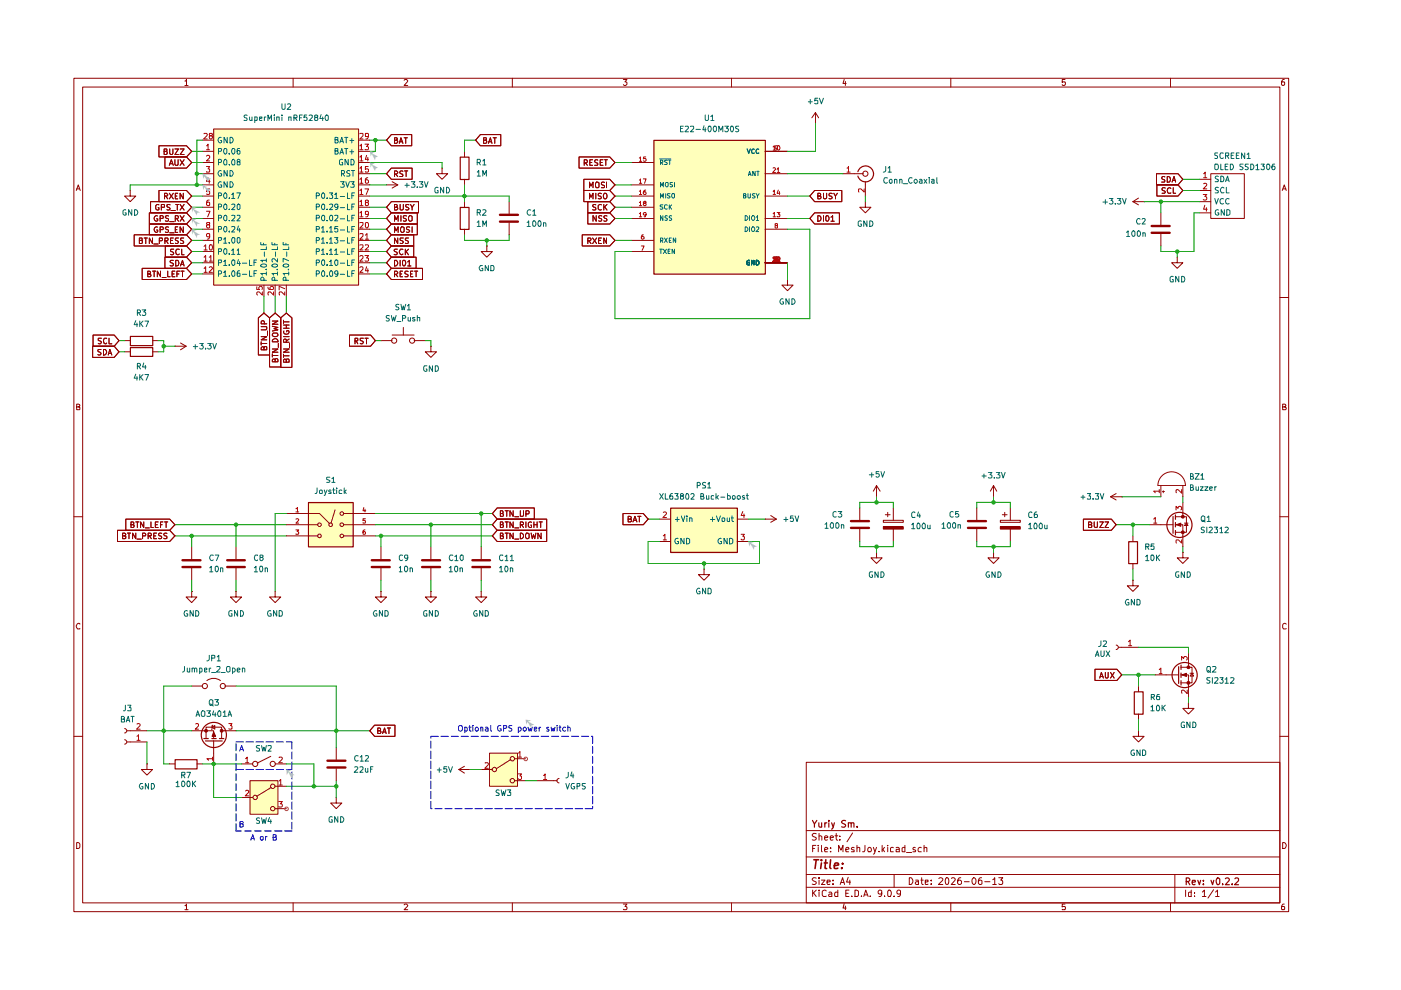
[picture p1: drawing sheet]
<svg xmlns="http://www.w3.org/2000/svg" width="297mm" height="210mm" viewBox="0 0 297 210" stroke-linecap="round" stroke-linejoin="round" font-family="sans-serif">
<g fill="none" stroke="#910000" stroke-width=".21">
<path d="M15.7 16.6h257.5v176.7h-257.5zM17.5 18.5h253.9v172.9h-253.9zM39.2 17.2h.2l.1-.4v1.3M39.2 18.1h.7M62.1 16.6v1.9M85.7 17l.2-.2h.3l.2 .3-.7 1h.7M108.6 16.6v1.9M132.2 16.8h.7l-.4 .6 .4 .1v.4l-.2 .2h-.4l-.1-.2M155.1 16.6v1.9M179 16.8l-.3 .9h.7M179.2 17.3v.8M201.6 16.6v1.9"/>
<path d="M225.8 16.8h-.6v.6h.6l.1 .1-.1 .5-.4 .1-.2-.2M248.2 16.6v1.9M272.3 16.8h-.3a.93 .93 0 0 0-.2 1.2h.5l.1-.5-.1-.1h-.5l-.1 .1M16.2 40.4l.4-1.2 .4 1.2M16.3 40h.5M271.9 40.4l.4-1.2 .4 1.2M272 40h.6M15.7 63.1h1.8M271.4 63.1h1.8M16.3 86.3h.4l.2-.3-.1-.2-.5-.1v1.2h.5l.1-.5-.2-.1M271.9 86.3l.6-.1v-.4l-.6-.1v1.2h.6l.2-.4-.3-.2M15.7 109.6h1.8"/>
<path d="M271.4 109.6h1.8M16.9 132.3l-.1-.1a.66 .66 0 0 0-.6 .4 .66 .66 0 0 0 .2 .7h.5M272.7 132.3l-.4-.1-.4 .3v.6l.2 .2h.6M15.7 156.1h1.8M271.4 156.1h1.8M16.3 178.6h.3l.3 .4v.6l-.3 .3h-.3zM170.9 161.6h100.5v29.8h-100.5zM170.9 176.1h100.5M172.3 179.9h.4M173 179.2h-.7v1.4M173.1 176.8l-.6-.1-.3 .3 .1 .3 .7 .2 .1 .2a.51 .51 0 0 1-.4 .4 .51 .51 0 0 1-.5 0M173.5 179.2v.1"/>
<path d="M173.5 179.7v.9M173.7 177.3l.3-.1 .2 .2v.7M173.7 176.7v1.4M174.2 179.2v1.2l.1 .2M174.8 177.6l.7-.1-.1-.2-.4-.1-.2 .2 .1 .7h.5M176 177.6l.7-.1-.1-.2-.4-.1-.2 .2 .1 .7h.5M176.1 179.7v.2M177 177.2h.6M177.3 176.7v1.2l.3 .2M178.1 178v.1M178.1 177.3v.1M180.8 176.6l-1.2 1.9"/>
<path d="M181.1 179.7a.35 .35 0 0 0-.4 0 .35 .35 0 0 0-.2 .3l.6 .3v.3h-.6M181.7 179.8l.2-.1h.4v.9M181.7 179.2v1.4M183.4 179.2v1.1l-.2 .3h-.3M185.2 179.7l.3 .9M185.8 179.7l-.4 1.2-.2 .2M187 179.2v1.4M187.5 179.7l-.5 .6M188.2 179.2v.1M188.2 179.7v.9M189.4 179.7h-.3l-.3 .1v.7l.6 .1M190 179.7h.4l.3 .2v.7h-.7v-.4l.7-.2"/>
<path d="M191.9 179.2v1.4h-.6v-.8l.2-.1h.4M194.1 179.7h-.4l-.2 .2 .2 .3 .4 .1v.3h-.6M195.3 179.7h-.3l-.4 .3 .2 .6h.5M195.9 179.8l.3-.1h.3v.9M195.9 179.2v1.4M271.9 178.6a.65 .65 0 0 1 .8 .7 .65 .65 0 0 1-.8 .6zM39.2 192h.2l.1-.3v1.2M39.2 192.9h.7M62.1 191.4v1.9M85.7 191.9l.2-.2h.3l.2 .2-.7 1h.7M108.6 191.4v1.9M132.2 191.7h.7l-.4 .5 .4 .2v.3l-.1 .2-.6-.1"/>
<path d="M155.1 191.4v1.9M170.9 188.1h100.5M170.9 185.4h100.5M170.9 181.7h100.5M172.3 188.7v1.4M172.5 189.3l.6 .8M173.1 186.2l-.6-.1-.3 .3 .3 .4 .6 .3a.51 .51 0 0 1-.4 .4 .51 .51 0 0 1-.5 0M173.1 188.7l-.8 .8M173.7 188.7v.2M173.7 186.1v.2M173.7 186.6v.9M173.7 189.1v1"/>
<path d="M174.2 186.6h.7l-.7 .9h.7M174.8 180.2l.7-.2-.1-.3h-.4l-.2 .2 .1 .7h.5M175.2 188.9l-.4-.2-.5 .4 .1 .8 .2 .2 .6-.1M175.3 187l.7-.1-.1-.3h-.5l-.1 .2 .1 .7h.5M175.8 189.2l.4-.1 .2 .3v.7h-.6l-.1-.4 .7-.2M176.1 180.5v.1M176.6 187.4v.1M176.6 186.6v.2M177.6 188.7v1.4h-.6v-.9h.6M177.8 180.6v-1.4l.5 1.1 .4-1.1v1.4M178.1 187.5l.5-1.4 .5 1.4M178.3 187.1h.6"/>
<path d="M179 191.6l-.3 .9h.7M179.2 192.1v.8M179.3 180.2l.7-.2-.2-.3h-.4l-.1 .7 .1 .2h.5M179.3 189.4h.5M179.8 186l-.3 1h.8M180 188.7h-.7v1.4h.7M180.2 186.6v.9M180.6 190v.1M181.3 188.7h.3l.4 .4v.6l-.2 .4h-.5zM182.6 190v.1M183.1 190.1l.5-1.4 .5 1.4M183.2 189.7h.7"/>
<path d="M184.5 190v.1M186.4 180.5v.1M186.9 189.3v.2l-.5 .1-.2-.3v-.3l.2-.3 .5 .2v.8l-.2 .4h-.3M187.2 180.1l.3 .5M187.5 190v.1M188.2 189l.3-.3a.78 .78 0 0 1 .6 .6 .78 .78 0 0 1-.3 .8l-.5-.1zM189.6 190v.1M189.6 185.4v2.7M190.9 189.3v.2l-.5 .1-.2-.3v-.3l.2-.3 .5 .2v.8l-.2 .4h-.4M192.2 180.8h1.1M192.8 186.1a.72 .72 0 0 1 .8 .7 .72 .72 0 0 1-.8 .7zM194.1 186.6h.5l.1 .9"/>
<path d="M194.7 186.9h-.4l-.2 .3 .2 .3h.4M195.2 186.6h.5M195.4 186.1v1.2l.3 .2M196.2 187l.6-.1v-.3h-.6v.9h.6M197.4 187.4v.1M197.4 186.6v.2M199.1 186.3v-.1a.47 .47 0 0 1 .8 .3l-.9 1h.9M200.5 186.3l.2-.2a.8 .8 0 0 1 .5 .7 .8 .8 0 0 1-.5 .7l-.2-.1-.1-.5zM201.6 191.4v1.9M201.8 186.3l.1-.2h.4l.2 .4-.8 1h.8M203.7 186.1l-.4 .1-.2 .2-.1 .9 .3 .2 .6-.2v-.4l-.4-.3h-.2l-.3 .3M204.5 186.9h1"/>
<path d="M206.4 186.1a.75 .75 0 0 1 .6 .7 .75 .75 0 0 1-.6 .7 .92 .92 0 0 1 0-1.4zM208.1 186.1l-.5 .2a1.02 1.02 0 0 0 .1 1.2l.5-.1v-.6l-.5-.2-.3 .3M208.8 186.9h1.1M210.5 186.5l.4-.4v1.4M210.5 187.5h.7M211.8 186.1h.8l-.4 .5 .3 .1v.8h-.6l-.1-.1M225.8 191.7h-.6v.6l.6-.1 .1 .2-.1 .5-.6-.1M248.2 191.4v1.9M249.1 185.4v6M251.4 188.7v1.4M252.6 188.7v1.4h-.5l-.1-.8 .2-.2 .4 .1M253.2 190v.1"/>
<path d="M253.2 189.2v.2M254.9 189.1l.5-.4v1.4M254.9 190.1h.8M257.3 188.6l-1.2 1.8M257.7 189.1l.4-.4v1.4M257.7 190.1h.8M272.3 191.7h-.3a.93 .93 0 0 0-.2 1.2h.5l.1-.5-.1-.2h-.5l-.1 .2"/>
<circle cx="184.4" cy="180.2" r=".44"/>
</g>
<g fill="none" stroke="#910000" stroke-width=".25">
<path d="M172.3 173.9l.4 .8 .5-.8M172.7 174.7v.7M173.6 174.5l.1 .8 .3 .1 .2-.2M174.2 174.5v.9M174.9 174.5v.9M175.3 174.5h-.3l-.1 .2M175.7 173.9v.2M175.7 174.5v.9M176.3 174.5l.4 .9M176.9 174.5l-.2 .9-.4 .4M179.3 174a.6 .6 0 0 0-.9 .2l.2 .3 .7 .5-.3 .4-.6-.1M179.9 174.5h.5l.1 .9"/>
<path d="M179.9 174.5v.9M180.5 174.6l.1-.1h.4l.1 .9M181.7 175.2v.2M251.5 186.9h.5l.3-.3v-.2l-.3-.3h-.5v1.5M251.8 186.9l.5 .7M252.8 187.1l.6-.1v-.4h-.5l-.1 .2 .1 .7h.5M254 186.6l.3 1 .3-1M255.1 187.4v.2M255.1 186.6v.2M256.8 186.6l.3 1 .2-1M258 186.2l.3-.1 .3 .3v.8l-.3 .4a.9 .9 0 0 1-.3-1.4zM259.2 187.4v.2"/>
<path d="M259.8 186.3l.6-.2 .2 .3v.3l-.8 .9h.8M261.2 187.4v.2M261.8 186.3l.2-.2 .5 .1 .1 .5-.9 .9h.9"/>
</g>
<path d="M172.6 182.3h1M173.1 182.3l-.3 1.8M174.2 182.3v.2M174.2 183l-.2 1.1M174.8 183h.6M175.1 182.3l-.2 1.8h.4M176.1 182.3l-.2 1.6 .3 .2M176.9 183.6l.9-.2-.1-.4h-.7l-.1 .9 .1 .2h.6M178.5 184v.1M178.6 183v.2" fill="none" stroke="#910000" stroke-width=".34"/>
<g fill="#ffb">
<path d="M103.8 159.7h5.9v7h-5.9z"/>
<path d="M142.2 107.7h14.1v9.4h-14.1z"/>
<path d="M138.6 29.7h23.6v28.4h-23.6z"/>
<path d="M65.4 106.5h9.4v9.4h-9.4z"/>
<path d="M45.3 27.3h30.7v33.2h-30.7z"/>
<path d="M53 165.5h5.9v7.1h-5.9z"/>
</g>
<g fill="none" stroke="#910000" stroke-width=".21">
<path d="M178.7 36.8h4.3M183.5 38.5v3.1M245.2 36.8h4.6l1 1.2-1 1.2h-4.6zM245.3 39.2h4.5l1 1.2-1 1.2h-4.5zM247 37.5l-.5-.1-.2 .3 .1 .2 .5 .2v.5h-.6M247.1 39.9l-.6-.1-.1 .2v.3l.7 .3-.2 .4h-.5M247.5 37.4a.66 .66 0 0 1 .6 .5 .66 .66 0 0 1-.2 .7h-.4zM248.2 40l-.2-.2a.67 .67 0 0 0-.5 .5 .67 .67 0 0 0 .2 .7l.5-.1M248.5 38.6l.4-1.2 .4 1.2M248.6 38.3h.6M248.8 39.8v1.2h.5M254.3 38h2.4"/>
<path d="M256.7 36.8h7.1v9.5h-7.1zM183.5 42.8v1.1h1.2l-1.2 1.2-1.2-1.2h1.2M183.5 42.8h.1M240.2 42.8l1.2 .6M240.2 42.8h2.4M241.4 42l-1.2 .8M242.6 42.8h.1M246.1 45.1v2.6M246.1 49.6v2.6M249.6 54.5v1.2h1.2l-1.2 1.2-1.2-1.2h1.2M249.6 54.5h.1M254.3 42.8h2.4"/>
<path d="M254.3 40.4h2.4M254.3 45.1h2.4M102 115.9v2.6M105.4 107.7h7.9v2.4h-7.9l-1-1.2zM105.4 110.1h10.5v2.3h-10.5l-1-1.1zM105.4 112.4h10.5v2.4h-10.5l-1-1.2zM106.1 108.9l.5-.1 .1-.3-.2-.2h-.4v1.2h.5l.2-.4-.3-.2M106.1 111.3l.5-.1 .1-.3-.2-.2h-.4v1.1h.6l.1-.4-.3-.1M106.1 113.6l.5-.1 .1-.2-.2-.3h-.4v1.2l.6-.1 .1-.3-.3-.2M107.1 108.3h.7M107.1 110.7h.7M107.1 113h.7"/>
<path d="M107.4 108.3v1.2M107.4 110.7v1.1M107.4 113v1.2M108.8 108.3v1.2l-.7-1.2v1.2M108.8 110.7v1.1l-.7-1.1v1.1M108.8 113v1.2l-.7-1.2v1.2M109.1 109.6h.9M109.1 111.9h.9M109.1 114.3h.9M110.3 108.3l.1 1.2h.4l.2-.2v-1M110.3 111.3h.5l.2-.2-.1-.4h-.6v1.1M110.3 113a.6 .6 0 0 1 .7 .6 .6 .6 0 0 1-.7 .6z"/>
<path d="M110.6 111.3l.4 .5M111.5 109h.5l.2-.2v-.3l-.2-.2h-.5v1.2M111.5 110.7v1.1M111.7 113l.5 .2v.8l-.5 .2a.78 .78 0 0 1 0-1.2zM112.6 113l.3 1.2 .2-.8 .3 .8 .2-1.2M112.7 110.7a.45 .45 0 0 0-.7 .2v.7a.45 .45 0 0 0 .7 .2v-.5h-.2M113.2 110.7v1.1M113.2 111.3h.7M113.9 110.7v1.1M114.3 110.7h.7M114.6 110.7v1.1M114.7 113v1.2l-.7-1.2v1.2"/>
<path d="M132.1 108.9h4.3l1 1.2-1 1.2h-4.3zM133.2 110.1h.4l.3-.3-.1-.2-.6-.1v1.2h.5l.2-.1v-.4l-.3-.1M134.2 110.7l.4-1.2 .4 1.2M134.4 110.3h.5M135.2 109.5h.7M135.6 109.5v1.2M139.8 110.1h2.4M139.8 114.8h2.4M156.3 110.1h2.4M156.3 114.8h2.4M162.2 110.1h.1M162.2 110.1h2.4"/>
<path d="M163.4 109.3l1.2 .8M164.6 110.1l-1.2 .6M182.3 107.7v2.6M182.3 112.2v2.6M185.8 117.1v1.2h1.2l-1.2 1.2-1.1-1.2h1.1M185.8 117.1h.1M185.8 105.3h.1M185.8 103l-.6 1.1M185.8 103l.8 1.1M185.8 103v2.3M187.3 110.3h4.2v.4h-4.2zM187.7 109.1h1"/>
<path d="M188.2 108.6v1M210.7 105.3h.1M210.7 103l-.7 1.1M210.7 103l.6 1.1M210.7 103v2.3M235.5 105.3l1.1 .7M235.5 105.3h2.3M236.6 104.6l-1.1 .7M237.8 105.3h.1M245.5 102.9a2.92 2.92 0 0 1 2.9-2.9 2.92 2.92 0 0 1 2.9 2.9M245.5 103h5.9M246.1 103v2.3"/>
<path d="M246.5 104.2h.4M246.6 104.1v.4M250.8 103v2.3M102 125.4v1.2h1.2l-1.2 1.2-1.2-1.2h1.2M102 125.4h.1M102 120.4v2.6M149.3 120.6v1.2h1.2l-1.2 1.2-1.2-1.2h1.2M149.3 120.6h.1M103.8 159.7h5.9v7h-5.9zM102 163.2h2.4M108.3 161l-3.1 2M109.1 165.5h2.3"/>
<path d="M109.1 160.9h2.3M113.8 165.5h4.3M118.5 165.1a.47 .47 0 0 0-.4 .4 .47 .47 0 0 0 .4 .5"/>
<circle cx="183.5" cy="36.8" r=".55"/>
<circle cx="104.8" cy="163.2" r=".47"/>
<circle cx="108.6" cy="165.5" r=".47"/>
<circle cx="108.6" cy="160.9" r=".47"/>
</g>
<g fill="none" stroke="#b90000" stroke-width=".21">
<path d="M179.6 35.6h.1l.2-.3v1.2M179.6 36.5h.7M255.2 36.8l.3-.3v1.2M255.2 38.9h.4l.3 .3-.8 .8h.8M255.2 37.7h.7M183.2 40v.7l-.7-.7-.5 .1 .1 .6M255.1 41.2h.8l-.5 .5h.4v.6h-.7M255.4 43.5l-.2 .9h.7M255.8 44v.8M140.6 108.6l.5-.1 .2 .4-.8 .8h.8M140.6 113.6l.4-.3v1.2M140.6 114.5h.7"/>
<path d="M157.1 113.3h.7l-.3 .4 .3 .1v.5l-.2 .2h-.3l-.2-.2M157.5 108.5l-.4 .8h.8M157.7 109v.7M245.8 104.1h-1.2l.3 .4M245.8 103.8v.7M250.5 103.8v.8l-.8-.8-.4 .1 .1 .6M109.9 159.7l.3-.4v1.2M102.9 161.8l.5-.1 .1 .4-.7 .8h.7M109.9 164.1h.7l-.4 .4 .4 .1v.5l-.2 .2h-.3l-.2-.2M109.9 160.5h.7M115.2 164.4l.4-.3v1.2M115.2 165.3h.7"/>
</g>
<path d="M244.2 47.9h3.8M244.2 49.4h3.8M100.2 118.8h3.7M180.4 110.5h3.8M180.4 111.9h3.8M100.2 120.2h3.7" fill="none" stroke="#910000" stroke-width=".51"/>
<path d="M181.9 36.4a1.69 1.69 0 0 1 1.9-1.2 1.69 1.69 0 0 1 1.4 1.7M185.2 36.9a1.69 1.69 0 0 1-1.4 1.6 1.69 1.69 0 0 1-1.9-1.2M142.2 107.7h14.1v9.4h-14.1z" fill="none" stroke="#910000" stroke-width=".25"/>
<g fill="none" stroke="#006665" stroke-width=".21">
<path d="M258.3 37.4h-.6v.4l.5 .2 .1 .4-.1 .1h-.6M258.3 39.8h-.6v.4l.5 .2 .1 .3-.1 .2h-.6M258.8 37.3a.66 .66 0 0 1 .7 .5 .66 .66 0 0 1-.3 .7h-.4zM259.5 39.9l-.3-.2a.67 .67 0 0 0-.5 .5 .67 .67 0 0 0 .3 .7l.5-.1M259.8 38.5l.5-1.2 .3 1.2M259.9 38.2h.6M260 39.7v1.2h.6M257.6 42.1l.3 1.2 .4-1.2M258.3 44.5l-.2-.1a.61 .61 0 0 0-.5 .7 .61 .61 0 0 0 .5 .5h.3v-.5h-.3M259.4 42.2l-.2-.1a.6 .6 0 0 0-.5 .6 .6 .6 0 0 0 .5 .6l.2-.1M259.6 44.4v1.2l-.7-1.2v1.2M260.1 44.4h.3l.4 .3v.7l-.4 .2h-.3z"/>
<path d="M260.6 42.2l-.3-.1a.6 .6 0 0 0-.5 .6 .6 .6 0 0 0 .5 .6l.3-.1M143.2 110.2h.8M143.6 109.6v1M143.8 114.2l-.3-.1a.61 .61 0 0 0-.4 .7 .61 .61 0 0 0 .5 .5l.2-.1v-.4h-.2M144.4 109.4l.5 1.2 .3-1.2M145 114.1v1.2l-.6-1.2v1.2M145.5 114.1h.4l.3 .3v.7l-.3 .2h-.4zM145.6 109.4v.2M145.6 109.8v.8M146.2 109.9l.4-.1 .1 .8M146.2 109.8v.8M150.6 110.2h1"/>
<path d="M151 109.6v1M151.9 109.4l.4 1.2 .4-1.2M152.9 114.2a.54 .54 0 0 0-.7 .6 .54 .54 0 0 0 .8 .4v-.4h-.3M153.1 109.9l.5-.1v.7h-.5zM154.2 109.8v.7h.5M154.2 114.1v1.2l-.7-1.2v1.2M154.7 114.1h.3l.4 .3v.7l-.4 .2h-.3zM154.7 109.8v.8M155 109.8h.5M155.2 109.4v1l.3 .2"/>
</g>
<path d="M187.3 111.7h4.2v.5h-4.2z" fill="#910000"/>
<g fill="none" stroke="#910000" stroke-width=".21">
<path d="M101.9 28.5h4.3v2.4h-4.3l-1.1-1.2zM102.5 29.7h.5l.1-.4-.6-.1v1.2l.6-.1 .1-.3-.2-.3M103.5 30.4l.5-1.2 .3 1.2M103.6 30.1h.6M104.6 29.2h.6M104.9 29.2v1.2M122.8 33.3h6.5l1.1 1.2-1.1 1.1h-6.5zM123.8 38h5.5l1.1 1.2-1.1 1.2h-5.5zM123.9 34.5h.6v-.5l-.6-.1v1.2M124.1 34.5l.4 .6M125 39.8v-1.2l.3 .9 .4-.9v1.2M125.1 34.5h.4"/>
<path d="M125.6 33.9h-.5v1.2h.5M126.5 38.6l.5 .2v.8l-.2 .2h-.4a.86 .86 0 0 1 .1-1.2zM126.7 34h-.5v.4l.5 .1v.4v.2h-.6M127.3 34.5h.4M127.8 33.9h-.5v1.2h.5M128.2 38.7l-.5-.1-.2 .2v.3l.7 .4-.2 .3h-.5M128.2 33.9h.6M128.4 33.9v1.2M128.6 38.6v1.2M133.9 34.5h4.7M133.9 39.2h4.7M162.2 32.1h4.8"/>
<path d="M162.2 36.8h4.8M172.9 26.2h.1M172.9 23.9l-.8 1.1M172.9 23.9l.7 1.1M172.9 23.9v2.3M103.2 52.2v1.1h1.2l-1.2 1.2-1.2-1.2h1.2M103.2 52.2h.1M107.9 42.8v2.5M107.9 47.2v2.6M123.4 49.8h5.9l1.1 1.2-1.1 1.2h-5.9zM123.8 40.4h5.5l1.1 1.2-1.1 1.2h-5.5zM124.6 42.8h4.7l1.1 1.1-1.1 1.2h-4.7z"/>
<path d="M124.6 51.1l.6-.1 .1-.4-.2-.1h-.5v1.1M124.6 45.1h4.7l1.1 1.2-1.1 1.2h-4.7zM124.9 51.1l.4 .5M125 42.2v-1.2l.3 .8 .4-.8v1.2M125.6 50.5l.9 1.1M126.3 43.4l-.4-.1-.3 .3 .3 .3 .4 .2v.3h-.7M126.3 41v1.2M126.4 45.7v1.2l-.7-1.2v1.2M126.5 50.5l-.9 1.1M126.9 51h.4M127.5 41.1l-.5-.1-.2 .1v.3l.7 .4-.2 .4-.5-.1M127.5 43.4a.45 .45 0 0 0-.7 .2v.7a.45 .45 0 0 0 .7 .1"/>
<path d="M127.5 50.5h-.6v1.1h.6M127.6 45.8h-.6v.4l.5 .2 .1 .3-.3 .2-.4-.1M128 41.1l.4-.1a.65 .65 0 0 1 .3 .7 .65 .65 0 0 1-.5 .5 .82 .82 0 0 1-.2-1.1zM128 43.3v1.2M128.2 43.9l.5 .6M128.6 50.5v1.1l-.6-1.1v1.1M128.7 45.8h-.6l-.1 .3 .6 .3 .1 .3-.3 .2-.4-.1M128.7 43.3l-.7 .7M133.9 51h4.7M133.9 41.6h4.7M133.9 43.9h4.7M133.9 46.3h4.7"/>
<path d="M133.9 53.3h4.7M162.2 41.6h4.8M162.2 46.3h4.8M162.2 48.6h4.8M162.2 55.7h4.8M167 59.3v1.2h1.1l-1.1 1.1-1.2-1.1h1.2M167 59.3h.1M172.7 40.4h5.8v2.4h-5.8l-1-1.2zM172.7 45.1h5.3v2.4h-5.3l-1-1.2zM173.4 41.6h.4l.2-.2-.2-.4h-.4v1.2l.6-.1 .1-.4-.3-.1M173.4 45.7l.6 .2 .1 .3-.1 .5-.3 .2h-.3zM174.6 41v.9l.2 .3 .5-.3v-.9"/>
<path d="M174.6 45.7v1.2M175.2 45.8l.2-.1a.64 .64 0 0 1 .4 .6 .64 .64 0 0 1-.5 .6l-.2-.2zM176.2 46.1l.3-.4v1.2M176.2 46.9h.7M176.4 41.1l-.5-.1-.1 .1v.3l.6 .4-.2 .4-.4-.1M176.8 41l.3 .6 .4-.6M177.1 41.6v.6M187.3 111.7h4.2v.5h-4.2zM189.4 107.7v2.6M189.4 112.2v2.6M207.1 107.7v2.6M207.1 112.2v2.6"/>
<path d="M212.1 110.3h4.2v.4h-4.2zM212.5 109.1h1M213 108.6v1"/>
</g>
<path d="M106 47h3.8M106 45.6h3.8M205.2 110.5h3.8M205.2 111.9h3.8" fill="none" stroke="#910000" stroke-width=".51"/>
<path d="M138.6 29.8h23.7v28.3h-23.7z" fill="none" stroke="#910000" stroke-width=".25"/>
<g fill="none" stroke="#b90000" stroke-width=".21">
<path d="M135.6 33.5l.2-.2v.9M135.6 38.2l.2-.3v1M135.6 34.2h.5M135.6 38.9h.5M136.4 37.9h.6l-.3 1M136.9 33.3h-.4l-.1 .4 .5-.1 .1 .4-.2 .2-.4-.1M163.9 31.2l.3-.3v.9M163.9 35.6h.4l.1 .3-.6 .7h.6M164.8 35.9l.2-.3v1M164.8 36.6h.6M164.8 31l.1-.1a.47 .47 0 0 1 .5 .4 .47 .47 0 0 1-.4 .5l-.2-.3zM164.8 31.2l-.3 .3-.2-.2 .1-.4 .4 .1v.7l-.9 .1"/>
<path d="M135.6 40.6l.2-.3v.9M135.6 42.9l.2-.2v.9M135.6 45.3l.2-.3v1M135.6 41.2h.5M135.6 43.6h.5M135.6 46h.5M136 52.2h.6l-.5 .9M136.4 49.8l-.3 .1a.6 .6 0 0 0 0 .8l.4-.1 .1-.3-.3-.2-.3 .2M136.7 43.1l-.3-.3 .4-.1 .2 .2-.6 .4 .2 .3h.3l.1-.2-.2-.3M136.9 40.3l-.3 .1-.2 .3v.4l.2 .1h.3l.1-.3-.2-.3-.4 .3M137 45.5l-.2 .1-.4-.1v-.3l.4-.2a.72 .72 0 0 1 0 1h-.2M163.9 40.6l.3-.3v.9"/>
<path d="M163.9 45.3l.3-.3v1M163.9 54.8l.3-.3v1M163.9 54.6l.4-.1 .1 .3-.6 .7h.6M163.9 41.2h.5M163.9 46h.5M164.3 54.5h.5l-.2 .4h.2v.5h-.5M164.3 54.8l.3-.3v1M164.3 54.6l.5-.1v.4l-.5 .6h.5M164.5 47.8h-.2v-.3l.5-.1v.4l-.5 .1 .1 .4h.4v-.4l-.1-.1M164.6 54.4l-.3 .7h.6M164.8 45h.6l-.4 .4 .4 .2-.1 .4-.5-.1M164.8 55.5v-.7l.2-.3v1"/>
<path d="M164.8 54.6l.5-.1 .1 .2-.6 .8h.6h-1.5M164.8 54.6l.1-.1a.47 .47 0 0 1 .5 .5 .47 .47 0 0 1-.4 .5l-.2-.5zM164.8 54.5h-.5v.4h.5v.5h-.5M165 40.3l-.2 .7h.6M165.3 40.6v.6"/>
</g>
<g fill="none" stroke="#006665" stroke-width=".21">
<path d="M139.9 33.7h2.3M140 34.5l.5-.1v-.4h-.5v.9M140 39.6v-.9l.4 .7 .2-.7v.9M140.2 34.5l.3 .4M141.1 38.8h.5v.7l-.1 .1a.51 .51 0 0 1-.5-.3 .51 .51 0 0 1 .1-.5zM141.5 34h-.5l-.1 .2 .2 .2a.34 .34 0 0 1 .3 .1 .34 .34 0 0 1 0 .4h-.5M141.7 34h.5M142 34v.9M142.6 38.7l-.5 .1v.2l.5 .3v.2h-.5M143 38.7v.9M158.4 31.6l.3 .9 .4-.9M158.7 37.3l.2-1 .4 1"/>
<path d="M158.7 37h.5M159.9 31.7a.39 .39 0 0 0-.4 0 .39 .39 0 0 0-.2 .4l.2 .4 .4-.1M160.1 36.3v1l-.5-1v1M160.4 36.3h.6M160.7 36.3v1M160.9 31.7l-.2-.1a.56 .56 0 0 0-.3 .9l.5-.1M139.9 52.8h.6M140 42v-.9l.4 .6 .2-.6v.9M140 51h.5v-.5h-.5v.9M140.1 52.8v1M140.2 51l.3 .4M140.5 43.4h-.5v.2l.1 .3h.4v.3l-.1 .2-.4-.1"/>
<path d="M140.5 45.7v1l-.5-1v1M140.6 52.8l.7 1M140.9 50.5l.6 .9M141.1 41.1v.9M141.3 52.8l-.7 1M141.5 43.5l-.4-.1-.2 .2v.5l.3 .3 .3-.1M141.5 45.8l-.4-.1-.1 .3 .1 .2 .4 .1v.4h-.5M141.5 50.5l-.6 .9M141.6 53.3h.4M141.9 43.4v1M141.9 51h.3M142 43.8l.4 .6"/>
<path d="M142.1 41.1h-.5l-.1 .1 .1 .3 .4 .1 .1 .2-.2 .2-.4-.1M142.1 52.8h-.5v1h.5M142.3 50.5h-.4v.9h.4M142.4 45.8l-.3-.1-.2 .2v.2l.5 .3-.2 .3h-.3M142.4 43.4l-.5 .5M142.5 41.1h.5v.7l-.3 .2a.6 .6 0 0 1-.2-.9zM143 52.8v1l-.5-1v1M143.3 50.5v.9l-.6-.9v.9M157.6 41.5h.4l.2-.2-.1-.2h-.5v.9l.6-.1v-.3l-.2-.1M158 45.7h.2l.4 .4-.4 .6h-.2zM158 48.1h.2l.4 .4-.4 .6h-.2zM158.6 41.1v.7l.1 .2 .4-.1v-.8"/>
<path d="M158.9 55.3l-.1-.1a.5 .5 0 0 0-.4 .4 .5 .5 0 0 0 .2 .5h.3v-.4h-.2M158.9 45.7v1M158.9 48.1v1M159.6 45.7h.2a.6 .6 0 0 1 0 1h-.2a.6 .6 0 0 1 0-1zM159.6 48.1h.2a.6 .6 0 0 1 0 1h-.2a.6 .6 0 0 1 0-1zM159.9 55.2v.9l-.6-.9v.9M160.1 41.1h-.5l-.1 .1 .2 .3 .3 .1 .1 .2-.2 .2-.4-.1M160.4 41.1l.2 .5 .4-.5M160.4 46.1l.2-.4v1M160.4 48.2h.5v.3l-.6 .6h.6M160.4 55.2l.5 .3v.5l-.2 .1h-.3zM160.4 46.7h.5"/>
<path d="M160.6 41.6v.4"/>
</g>
<path d="M212.1 111.7h4.2v.5h-4.2z" fill="#910000"/>
<path d="M212.1 111.7h4.2v.5h-4.2zM214.2 107.7v2.6M214.2 112.2v2.6M247.2 143.1h2.7M250.4 141.5h2.3v3.3h-2.3" fill="none" stroke="#910000" stroke-width=".21"/>
<path d="M249.9 141.4v3.5M250.4 141v.9M250.4 142.7v.9M250.4 144.3v.9" fill="none" stroke="#910000" stroke-width=".25"/>
<path d="M250.6 143.1l.9-.4v.7z" fill="#910000"/>
<path d="M250.6 143.1l.9-.4v.7zM252 140.7v.8" fill="none" stroke="#910000" stroke-width=".21"/>
<circle cx="251.2" cy="143.1" r="2.67" fill="none" stroke="#910000" stroke-width=".25"/>
<path d="M251.8 141.3h.4v.4h-.4z" fill="#910000"/>
<path d="M251.8 141.3h.4v.4h-.4z" fill="none" stroke="#910000" stroke-width=".21"/>
<path d="M251.8 144.6h.4v.4h-.4z" fill="#910000"/>
<path d="M246.1 111.3h2.6M249.2 109.6h2.3v3.3h-2.3M252 138.4v2.3M241.4 145.5v1.1M241.4 151.4v1.2M244.9 143.1h2.3M250.4 143.1h1.6v4.7M251.8 144.6h.4v.4h-.4zM252 149v1.2h1.2l-1.2 1.2-1.2-1.2h1.2M252 149h.1M252.3 142.7h.8M252.7 142.7l.4 .6h-.8z" fill="none" stroke="#910000" stroke-width=".21"/>
<path d="M250.5 140v-.8l.5 .4v-.3l.5-.1 .2 .2v.4l-.2 .2M245.8 142l.3-.4v1.2M245.8 142.8h.6M251.7 146.3v.8l-.8-.8-.4 .1 .1 .6" fill="none" stroke="#b90000" stroke-width=".21"/>
<path d="M248.7 109.5v3.6M249.2 109.2v.9M249.2 110.8v.9M249.2 112.5v.9M240.5 146.7h1.9v4.7h-1.9z" fill="none" stroke="#910000" stroke-width=".25"/>
<path d="M249.4 111.3l1-.4v.7z" fill="#910000"/>
<path d="M249.4 111.3l1-.4v.7zM250.8 108.9v.7" fill="none" stroke="#910000" stroke-width=".21"/>
<circle cx="250.1" cy="111.3" r="2.67" fill="none" stroke="#910000" stroke-width=".25"/>
<path d="M250.6 109.3h.4v.5h-.4z" fill="#910000"/>
<path d="M250.6 109.3h.4v.5h-.4z" fill="none" stroke="#910000" stroke-width=".21"/>
<path d="M250.6 112.6h.4v.5h-.4z" fill="#910000"/>
<g fill="none" stroke="#910000" stroke-width=".21">
<path d="M33.7 30.9h5.8l1.1 1.2-1.1 1.2h-5.8zM34.8 32.1h.5l.1-.4-.6-.1v1.2l.6-.1 .1-.4-.3-.2M35 33.3h4.5l1.1 1.2-1.1 1.1h-4.5zM35.9 35.1l.4-1.2 .4 1.2M36 31.6v.9l.2 .3 .5-.3v-.9M36.1 34.7h.5M37.1 33.9v1l.2 .2h.4l.1-.2v-1M37.1 31.6h.7l-.7 1.2h.7M38.2 31.6h.8l-.8 1.2h.8M38.2 33.9l.8 1.2M39 33.9l-.8 1.2M42.9 39.2h2.4"/>
<path d="M42.9 32.1h2.4M42.9 34.5h2.4M42.9 36.8h2.4M42.9 29.7h2.4M45.3 27.3h30.7v33.2h-30.7zM76 39.2h2.4M76 32.1h2.4M76 34.5h2.4M76 36.8h2.4M76 29.7h2.4M82 39.2h.1M82 39.2h2.3"/>
<path d="M83 35.6h4.4v2.4h-4.4l-1-1.2zM83 28.5h4.3v2.4h-4.3l-1-1.2zM83.1 38.5l1.2 .7M83.7 36.9h.4l.2-.2-.2-.5h-.4v1.2M83.7 29.7h.5v-.5h-.5v1.2h.4l.2-.4-.3-.3M83.9 36.9l.4 .5M84.3 39.2l-1.2 .7M84.7 30.4l.3-1.2 .4 1.2M84.8 30.1h.5M85.4 36.3l-.4-.1-.2 .3v.2l.5 .2v.5h-.5M85.7 29.2h.7M85.8 36.2h.6"/>
<path d="M86 29.2v1.2M86.1 36.2v1.2M93.7 35.6v1.2h1.2l-1.2 1.2-1.2-1.2h1.2M93.7 35.6h.1M98.5 32.1v1.2M98.5 38v1.2M42.9 58.1h2.4M42.9 41.6h2.4M42.9 43.9h2.4M42.9 46.3h2.4M42.9 48.6h2.4M42.9 51h2.4"/>
<path d="M42.9 53.3h2.4M42.9 55.7h2.4M76 58.1h2.4M76 41.6h2.4M76 43.9h2.4M76 46.3h2.4M76 48.6h2.4M76 51h2.4M76 53.3h2.4M76 55.7h2.4M83 45.1h5.5v2.4h-5.5l-1-1.2zM83 47.5h5.5v2.3h-5.5l-1-1.2z"/>
<path d="M83 42.8h5.7v2.3h-5.7l-1-1.2zM83 52.2h4.7v2.3h-4.7l-1-1.2zM83 54.5h5.2v2.4h-5.2l-1-1.2zM83 49.8h4.7v2.4h-4.7l-1-1.2zM83 56.9h6.6v2.4h-6.6l-1-1.2zM83.7 46.9v-1.2l.3 .9 .4-.9v1.2M83.7 49.3v-1.2l.3 .8 .4-.8v1.2M83.7 43.9h.5v-.5l-.5-.1v1.2h.4l.2-.4-.3-.2M83.7 55.2h.4a.66 .66 0 0 1 .2 .8 .66 .66 0 0 1-.6 .4zM83.7 58.2h.4l.2-.3-.2-.4h-.4v1.2M83.9 58.2l.4 .5M84.2 52.8h-.5l-.1 .2 .1 .3 .5 .2v.4h-.6"/>
<path d="M84.3 50.5v1.1l-.6-1.1v1.1M84.8 43.3v1.1l.2 .1h.3l.2-.2v-1M84.8 55.2v1.2M84.8 58.1h.4M85 45.7v1.2M85.2 48.1l.5 .2v.8l-.5 .2a.78 .78 0 0 1 0-1.2zM85.3 55.4l.2-.2a.6 .6 0 0 1 .6 .4 .6 .6 0 0 1-.2 .7l-.3 .1-.3-.3zM85.3 57.5h-.5v1.2h.5M85.4 52.9l-.5-.1a.67 .67 0 0 0-.2 .7 .67 .67 0 0 0 .5 .5l.2-.2M85.5 50.5h-.7v.4l.7 .4-.2 .3h-.5M85.9 52.8v1.2M86.1 53.3l.5 .7"/>
<path d="M86.2 45.8h-.7v.3l.7 .5-.3 .3-.4-.1M86.4 55.5l.4-.3v1.2M86.4 56.4h.7M86.5 57.6l-.5-.1-.1 .2v.3l.6 .3-.1 .4h-.5M86.6 50.5h-.6v.5l.5 .1 .1 .3-.2 .2h-.5M86.6 52.8l-.7 .7M86.7 43.4h-.7v.4l.7 .4-.3 .3-.4-.1M86.9 45.7l.5 .2v.8l-.5 .2a.78 .78 0 0 1 0-1.2zM86.9 48.2h-.7v.3l.7 .4-.3 .4-.4-.1M87 43.3l.4 .6 .4-.6M87 58.1h.4M87.4 43.9v.6"/>
<path d="M87.4 48.1v1.2M87.5 57.5h-.5v1.2h.5M87.9 57.5h.7M88.2 57.5v1.2M98.5 42.8v1.1M98.5 48.6v1.2M37.1 73.4h.1M37.1 73.4h2.4M38.3 72.7l1.2 .7M39.5 73.4l-1.2 .8M54.8 67.4l1.2-1 1.1 1v7.9h-2.3zM55.4 71.4h1.2l-1.2 .7h1.2"/>
<path d="M55.4 69.3h1.2v.5l-.2 .1h-1M55.4 72.5v.7M55.4 72.8h1.2M56 73.7v-.2l.6 .1v.6h-1.2v-.5l.2-.2 .3 .1 .1 .6M56 60.5v2.3M56 68.7v-.6h-.5l-.1 .6h1.2M56.7 70.2v.9M57.1 67.4l1.2-1 1.2 1v10.4h-2.4zM57.7 74h1.2l-1.2 .7h1.2M57.7 69.2l1.2 .2-.8 .3 .8 .2-1.2 .3M57.7 68.1h1.2l-1.2 .6h1.2M57.7 75v.7"/>
<path d="M57.7 75.4h1.2M57.9 72l.5-.2a.57 .57 0 0 1 .5 .7h-1.2zM57.9 70.6h.9l.1 .5a.65 .65 0 0 1-.7 .3 .65 .65 0 0 1-.5-.5zM58.3 76.3l.2-.3 .3 .1 .1 .6h-1.2v-.4l.2-.2 .4 .2v.4M58.3 60.5v2.3M59 72.8v.9M59.5 67.4l1.2-1 1.2 1v10.5h-2.4zM60.1 74h1.2l-1.2 .7h1.2M60.1 67.9v.7M60.1 75.1v.7M60.1 75.4h1.2M60.1 71.4h1.2"/>
<path d="M60.1 69.6h1.2M60.1 68.9h1.2M60.1 68.2h1.2M60.2 70.2l-.1 .2a.61 .61 0 0 0 .6 .5 .61 .61 0 0 0 .6-.5l-.1-.3h-.4v.3M60.7 76.4l.1-.3h.4l.1 .2v.5h-1.2l.1-.6 .3-.1 .2 .3v.4M60.7 72.6v-.6h-.5l-.1 .6h1.2M60.7 60.5v2.3M60.7 68.9v.7M61.3 71.9l-.6 .4M61.4 72.8v.9M74.1 71h4.5l1 1.2-1 1.2h-4.5zM75.3 72.3l.6-.1v-.4l-.6-.1v1.2"/>
<path d="M75.5 72.3l.4 .6M77 71.7l-.6 .1v.3l.6 .5-.2 .3-.4-.1M77.4 71.7h.7M77.7 71.7v1.2M80.8 72.2h2.3M83.1 71h4.7M85.5 69.4v1.6M87.8 72.2h2.4M91.4 73.4v1.2h1.1l-1.1 1.2-1.2-1.2h1.2M91.4 73.4h.1M24.9 112.4h11.1l1.1 1.2-1.1 1.2h-11.1zM26 113.6h.4l.3-.2-.1-.3-.6-.1v1.2h.5l.2-.1v-.4l-.3-.1"/>
<path d="M26.7 110.1h9.3l1.1 1.2-1.1 1.1h-9.3zM27 113h.7M27.3 113v1.2M27.8 111.3h.4l.2-.2v-.4h-.6v1.1h.6v-.4l-.2-.1M28.8 113v1.2l-.7-1.2v1.2M28.8 110.7h.7M29 114.3h1M29.1 110.7v1.1M30.2 113.6h.6v-.5l-.6-.1v1.2M30.5 110.7v1.1l-.7-1.1v1.1M30.8 111.9h.9M31.4 113.6h.6v-.5l-.6-.1v1.2"/>
<path d="M31.7 113.6l.4 .6M32 110.7v1.1h.5M32.6 113.6h.4M32.9 111.3h.5M33.2 113h-.6v1.2h.6M33.5 110.7h-.6v1.1h.6M34 111.3h.4M34.3 113.1h-.6v.4l.5 .2 .1 .3-.3 .2-.4-.1M34.5 110.7h-.5v1.1M34.9 110.7h.7M35.2 110.7v1.1M35.4 113.1l-.4-.1-.3 .3 .3 .3 .4 .2v.3h-.7"/>
<path d="M40.6 115.9v2.6M50 115.9v2.6M60.7 111.3h6.7M60.7 108.9h7l2.1 2.1M60.7 113.6h6.7M71 108.1l-.8 2.8M72.8 111.3h6.8M72.8 108.9h6.8M72.8 113.6h6.8M80.8 115.9v2.6M91.4 115.9v2.6M210.7 117.1v1.2h1.1l-1.1 1.2-1.2-1.2h1.2"/>
<path d="M210.7 117.1h.1M229.7 110.1h5.9l1 1.2-1 1.1h-5.9zM230.8 111.3h.4l.3-.3-.1-.3h-.6v1.1h.5h.2v-.5h-.3M232 110.7v.9l.2 .2h.5v-1.1M233.2 110.7h.7l-.7 1.1h.7M234.3 110.7h.7l-.7 1.1h.7M240.2 113.6v1.2M240.2 119.5v1.1M243.8 111.3h2.3M249.2 111.3h1.6v4.6M250.6 112.6h.4v.5h-.4zM250.8 117.1v1.2h1.2l-1.2 1.2-1.2-1.2h1.2"/>
<path d="M250.8 117.1h.1M250.8 106.5v2.4M251.1 110.9h.8M251.5 110.9l.4 .5h-.8zM40.6 125.4v1.2h1.1l-1.1 1.2-1.1-1.2h1.1M40.6 125.4h.1M40.6 120.4v2.6M50 125.4v1.2h1.2l-1.2 1.2-1.1-1.2h1.1M50 125.4h.1M50 120.4v2.6M58.3 125.4v1.2h1.2l-1.2 1.2-1.2-1.2h1.2M58.3 125.4h.1"/>
<path d="M80.8 125.4v1.2h1.2l-1.2 1.2-1.2-1.2h1.2M80.8 125.4h.1M80.8 120.4v2.6M91.4 125.4v1.2h1.1l-1.1 1.2-1.2-1.2h1.2M91.4 125.4h.1M91.4 120.4v2.6M236.6 136.8a.47 .47 0 0 1 .5 .4 .47 .47 0 0 1-.5 .5M237.2 137.2h4.2M240.2 123v1.2h1.2l-1.2 1.2-1.2-1.2h1.2M240.2 123h.1M26.4 156.8a.47 .47 0 0 1 .5 .5 .47 .47 0 0 1-.5 .5M26.4 154.5a.47 .47 0 0 1 .5 .4 .47 .47 0 0 1-.5 .5"/>
<path d="M26.9 157.3h4.3M26.9 154.9h4.3M40.6 145.5h2.3M43.7 156.5v-2.3h3.3v2.3M43.9 144.3a2.4 2.4 0 0 1 2.8 0M45.3 157.1v2.6M47.7 145.5h2.3M232.2 141.9h4.6l1 1.2-1 1.2h-4.6zM233.2 143.8l.3-1.2 .4 1.2M233.3 143.4h.5M234.4 142.6v1l.1 .2 .4-.2v-1M235.5 142.6l.7 1.2"/>
<path d="M236.2 142.6l-.7 1.2M241.4 154.9v1.2h1.2l-1.2 1.2-1.2-1.2h1.2M241.4 154.9h.1M35.9 162h1.2M41.7 162h1.2M51.2 162h2.4M51.2 169.1h2.4M53 165.5h5.9v7.1h-5.9zM57.4 160.4l-2.9 1.4M57.5 167l-3.1 1.8M58.3 162h2.4M58.3 166.7h2.4"/>
<path d="M58.3 171.4h2.4"/>
<circle cx="83.6" cy="72.2" r=".55"/>
<circle cx="87.4" cy="72.2" r=".55"/>
<circle cx="67.7" cy="111.2" r=".38"/>
<circle cx="67.7" cy="113.6" r=".38"/>
<circle cx="70.1" cy="111.2" r=".38"/>
<circle cx="72.5" cy="108.9" r=".38"/>
<circle cx="72.5" cy="111.2" r=".38"/>
<circle cx="72.5" cy="113.6" r=".38"/>
<circle cx="43.4" cy="145.5" r=".55"/>
<circle cx="47.2" cy="145.5" r=".55"/>
<circle cx="54.1" cy="169.1" r=".47"/>
<circle cx="54.1" cy="162" r=".55"/>
<circle cx="57.8" cy="166.7" r=".47"/>
<circle cx="57.8" cy="171.4" r=".47"/>
<circle cx="57.8" cy="162" r=".55"/>
</g>
<g fill="none" stroke="#b90000" stroke-width=".21">
<path d="M43.3 28.4l.5-.1 .1 .3-.7 .9h.7M43.8 30.9h.1l.2-.3v1.1M43.8 33.1l.1-.2h.4l.1 .2v.3l-.6 .7h.6M43.8 35.3h.6l-.3 .5 .3 .1v.5h-.6M43.8 31.7h.6M44.1 37.7l-.3 .7h.7M44.4 38.1v.8M44.6 28.8l-.2-.3v-.2h.6v.4l-.6 .1v.2v.2l.2 .3 .4-.3v-.4h-.2M76.3 33.3h.2l.1-.4v1.2M76.3 35.6h.2l.1-.3v1.2M76.3 28.4h.7v.4l-.7 .7h.7M76.3 30.9h.2l.1-.3v1.1"/>
<path d="M76.3 38l.3-.3v1.2M76.3 31.7h.7M76.3 34.1h.7M76.3 36.5h.7M76.3 38.9h.7M77.4 30.6h.7l-.4 .5 .4 .1v.4l-.1 .1h-.6M77.7 32.9l-.2 .9h.6M78 37.7l-.5 .2v.9h.6v-.4l-.2-.3h-.3l-.1 .3M78 33.4v.7M78.1 35.3h-.6v.6l.5-.1 .1 .2v.3l-.1 .2-.5-.1M78.1 28.8l-.1 .2h-.4l-.1-.6 .5-.1 .1 .1-.1 .9-.4 .2M43.3 52.2l.3-.3v1.1"/>
<path d="M43.3 54.5l.3-.3v1.2M43.3 56.9l.3-.3v1.1M43.3 53h.6M43.3 55.4h.6M43.3 57.7h.6M43.8 44.8h.7l-.5 1.2M44 47.7l-.2-.4 .1-.1h.5v.3l-.6 .3v.3l.2 .2 .4-.1v-.4l-.1-.1M44.4 42.4h-.3a.73 .73 0 0 0-.1 1.2l.4-.1v-.5l-.4-.2-.2 .3M44.4 54.5l.3-.3v1.2M44.4 56.7l.4-.1 .2 .3-.7 .8h.7M44.4 55.4h.6M44.4 40h-.5l-.1 .6 .1-.1h.4l.1 .1v.5h-.6"/>
<path d="M44.4 50v.2h-.5l-.1-.2v-.3l.1-.2 .5 .1v.8l-.1 .2-.4 .1M44.5 51.9a.6 .6 0 0 1 .6 .4 .6 .6 0 0 1-.2 .7l-.5-.1v-.6zM76.3 40.4l.3-.4v1.2M76.3 42.8l.3-.4v1.2M76.3 45.1l.3-.3v1.2M76.3 47.2h.7v.5l-.7 .6h.7M76.3 49.6h.7v.4l-.7 .7h.7M76.3 52h.7v.4l-.7 .6h.7M76.3 56.7l.2-.1h.3l.2 .1v.4l-.7 .6h.7M76.3 54.4l.2-.2h.3l.2 .2v.3l-.7 .7h.7M76.3 41.2h.7M76.3 43.6h.7"/>
<path d="M76.3 46h.7M77.4 40h.7l-.5 1.2M77.4 54.2h.7l-.4 .5 .4 .2v.3l-.1 .2-.6-.1M77.5 47.3l.1-.1a.6 .6 0 0 1 .6 .4 .6 .6 0 0 1-.2 .7h-.3l-.2-.2zM77.5 49.9l.3-.4v1.2M77.5 52l.5-.1 .1 .3-.7 .8h.7M77.5 50.7h.6M77.6 42.9l-.1-.1v-.3h.6v.3l-.6 .2v.5l.1 .1h.3l.2-.3-.2-.4M77.7 56.6l-.2 .8h.6M78 57v.7M78.1 45.3l-.1 .2-.5-.1v-.5h.6a.72 .72 0 0 1-.5 1.1M54.4 60.8v.6h.6l-.1-.4 .2-.3 .4 .1v.6"/>
<path d="M55.6 61.9v.7l-.7-.7h-.3l-.2 .2v.3l.2 .2M56.8 60.9l.3 .5h.8v-.6l-.4-.1-.3 .3v.2l.3 .2M58 61.9v.7l-.7-.7h-.4v.7M60.4 61.9v.7l-.7-.7h-.4v.7M60.4 61.2l-1.2-.5v.8M62.7 107.9l.4-.3v.9M62.7 112.4h.6l-.3 .3 .3 .2-.1 .4-.5-.1M62.7 110.1l.5-.1 .1 .2-.6 .7h.6M62.7 108.5h.6M77.1 107.6l-.1 .7h.6M77.4 112.4h-.4v.8h.5v-.4l-.4-.1-.1 .2M77.4 107.9v.6"/>
<path d="M77.5 110h-.5v.4h.5l-.1 .5-.4-.1M244.6 110.1l.3-.4v1.2M244.6 110.9h.7M249.3 108.1v-.7l.5 .4 .1-.4h.5l.1 .5-.1 .2M250.5 114.5v.6l-.6-.6-.6 .1 .1 .5M239.3 136.1l.3-.4v1.2M239.3 136.9h.6M29 156.1l.4-.3v1.2M29 153.5l.5-.1 .2 .4-.7 .8h.7M29 157h.7M52.1 160.9l.3-.4v1.2M52.1 167.7l.4-.1 .2 .3-.7 .8h.7"/>
<path d="M52.1 161.7h.6M59.1 169.9h.8l-.5 .5 .5 .2v.3l-.2 .2-.6-.1M59.2 160.6l.5-.1 .2 .4-.8 .8h.8M59.2 165.6l.3-.3v1.2M59.2 166.5h.7"/>
</g>
<g fill="none" stroke="#910000" stroke-width=".25">
<path d="M97.6 33.3h1.8v4.8h-1.8zM97.6 44h1.8v4.6h-1.8zM65.4 106.6h9.5v9.4h-9.5zM239.3 114.9h1.9v4.6h-1.9zM43.2 156.6h1M43.6 157.1h3.5M44.9 156.6h.9M46.5 156.6h1M37.1 161.1h4.7v1.9h-4.7z"/>
<circle cx="45.3" cy="155.8" r="2.67"/>
</g>
<path d="M38.7 118.8h3.8M48.2 118.8h3.7M78.8 118.8h3.8M89.5 118.8h3.8M38.7 120.2h3.8M48.2 120.2h3.7M78.8 120.2h3.8M89.5 120.2h3.8" fill="none" stroke="#910000" stroke-width=".51"/>
<g fill="none" stroke="#006665" stroke-width=".21">
<path d="M46.3 32.1l.6-.1v-.5h-.6v1.2M46.3 34.5l.6-.1v-.5l-.6-.1v1.2M46.9 36.2h-.1a.66 .66 0 0 0-.6 .4 .66 .66 0 0 0 .3 .7h.5v-.5h-.3M46.9 38.6l-.1-.1a.66 .66 0 0 0-.6 .5 .66 .66 0 0 0 .3 .7l.5-.1v-.4h-.3M46.9 29.1h-.4a.67 .67 0 0 0-.3 .7 .67 .67 0 0 0 .5 .5l.3-.2v-.3h-.3M47.6 31.5h.3l.2 .2v.7l-.3 .3a.71 .71 0 0 1-.2-1.2zM47.6 33.9l.2-.1 .3 .2v.8l-.2 .2h-.3l-.2-.5zM48.2 36.2v1.1l-.7-1.1v1.1M48.2 38.5v1.2l-.7-1.2v1.2M48.2 29.1v1.2l-.7-1.2v1.2M48.6 32.5v.2M48.6 34.9v.1"/>
<path d="M48.8 36.2a.66 .66 0 0 1 .6 .4 .66 .66 0 0 1-.2 .7h-.4zM48.8 38.5a.66 .66 0 0 1 .6 .5 .66 .66 0 0 1-.2 .7h-.4zM48.8 29.1h.4a.66 .66 0 0 1 .2 .8 .66 .66 0 0 1-.6 .4zM49.3 31.5h.3l.2 .2v.7l-.3 .3a.71 .71 0 0 1-.2-1.2zM49.3 33.9l.2-.1 .3 .2v.8l-.2 .2h-.3l-.2-.5zM50.5 34.3l-.2-.1v-.2l.4-.2 .2 .4-.6 .3 .1 .5 .5-.1v-.4l-.2-.2M50.8 31.5l-.4 .1-.1 .9 .2 .2 .4-.2v-.5l-.4-.1-.2 .3M71 29.6h.5l.1-.4-.6-.1v1.2l.6-.1 .1-.3-.2-.3M71 32h.5l.1-.4-.6-.1v1.2l.6-.1 .1-.3-.2-.3M72.1 30.3l.4-1.2 .3 1.2M72.1 32.7l.4-1.2 .3 1.2M72.1 30h.6"/>
<path d="M72.1 32.3h.6M72.2 38.5h.8l-.4 .5 .4 .2v.3l-.2 .2-.6-.1M72.4 36.8l.6-.1v-.5h-.6v1.1M72.6 33.9l-.3-.1-.3 .3v.6l.1 .3h.5v-.5h-.1M72.6 36.8l.5 .5M73.1 29.1h.6M73.1 31.5h.6M73.3 38.5l.4 1.2 .4-1.2M73.4 29.1v1.2M73.4 31.5v1.2M73.8 33.8v1.2l-.6-1.2v1.2M74.2 36.2h-.5l-.2 .2 .1 .3 .6 .2v.4h-.7"/>
<path d="M74.2 29.8h.8M74.2 32.2h.8M74.3 38.5h.8l-.4 .5h.3v.7l-.7-.1M74.4 33.8a.66 .66 0 0 1 .7 .4 .66 .66 0 0 1-.3 .8h-.4zM74.5 36.2h.7M74.6 29.4v.9M74.6 31.7v1M74.8 36.2v1.1M46.3 41.5h.6v-.5l-.6-.1v1.2M46.3 43.9h.6v-.6h-.6v1.1M46.3 46.2h.6v-.5l-.6-.1v1.2M46.3 48.6h.6v-.5l-.6-.1v1.2"/>
<path d="M46.3 51l.6-.1v-.5h-.6v1.2M46.3 53.3h.6v-.6h-.6v1.2M46.3 55.7l.6-.1v-.5h-.6v1.2M46.3 58.1l.6-.1v-.5l-.6-.1v1.2M47.4 50.7l.4-.3v1.2M47.4 55.5l.4-.4v1.2M47.4 57.7h.2l.2-.3v1.2M47.4 51.6h.7M47.4 56.3h.7M47.4 58.6h.7M47.6 41l.2-.1 .3 .2v.7l-.3 .3a.72 .72 0 0 1-.2-1.1zM47.6 43.3h.2l.3 .2v.7l-.3 .2a.7 .7 0 0 1-.2-1.1z"/>
<path d="M47.6 45.7l.2-.1 .3 .3v.7l-.3 .2a.7 .7 0 0 1-.2-1.1zM47.6 48.1l.2-.1 .3 .3v.6l-.3 .3-.2-.1-.2-.3zM47.6 52.7h.3l.2 .2v.8l-.3 .2a.71 .71 0 0 1-.2-1.2zM48.6 42v.1M48.6 44.4h.1M48.6 46.7v.1M48.6 49v.2M48.6 51.4v.2M48.6 53.8v.1M48.6 56.1v.2M48.6 58.5v.1M49.1 41.2h.2l.1-.3v1.2"/>
<path d="M49.1 43.3h.7v.5l-.7 .6h.7M49.1 45.7h.7v.4l-.7 .7h.7M49.1 48.1h.7v.4l-.7 .7h.7M49.1 53.1l.3-.4v1.2M49.1 42.1h.7M49.1 53.9h.7M49.3 50.4h.3l.2 .1v.8l-.3 .3a.71 .71 0 0 1-.2-1.2zM49.3 55.1h.3l.2 .2v.7l-.3 .3a.71 .71 0 0 1-.2-1.2zM49.3 57.5l.2-.1 .3 .3v.7l-.2 .2h-.3l-.2-.4zM50.2 40.9h.8l-.5 1.2M50.3 45.7h.6v.4l-.7 .7h.7M50.3 53.1l.2-.4v1.2"/>
<path d="M50.3 53.9h.6M50.4 43.3h.2l.3 .2v.7l-.3 .2-.3-.2zM50.4 50.4h.3l.2 .1v.8l-.3 .3-.3-.3zM50.5 47.9l-.2 .9h.7M50.5 55l-.2 .9h.7M50.8 57.4h-.3l-.2 .3v.8h.6l-.1-.6h-.4l-.1 .2M50.8 48.4v.8M50.8 55.5v.8M51.4 55.8h.9M51.4 58.2h.9M52.9 55.1v1.2h.5M52.9 57.4v1.2h.5"/>
<path d="M53.8 55.6h.5M53.8 58h.5M54.4 55.1h-.6v1.2M54.4 57.4h-.6v1.2M55.3 56.2l.2-.2h.5l.5 .1v.4a.75 .75 0 0 1-1.2-.3zM55.3 51.4v.5h1.2M55.9 51.6v.3M56 59.4v-.4l-.5-.2-.2 .2v.4h1.2M56 53.4v1M56.4 57.1h.1M56.5 58h-1.2l.3 .3M56.5 55.2h-1.2l.3 .2v.1"/>
<path d="M56.5 52.3v.6h-1.2M56.5 54.9v.6M56.5 57.7v.6M57.7 56.2a.78 .78 0 0 1 1.1 0v.2a.69 .69 0 0 1-1.1-.2zM57.7 51.4v.5h1.1M58.3 59.4v-.5l-.4-.1-.2 .2v.4h1.1M58.3 51.6v.3M58.4 53.4v1M58.8 57.1h.1M58.8 58h-1.1l.3 .3M58.8 54.9v.6l-.6-.6h-.4l-.1 .1v.4l.1 .1M58.8 52.3v.6h-1.1"/>
<path d="M58.8 57.7v.6M60 51.4v.5h1.2M60.1 56h1l.1 .4a.78 .78 0 0 1-1.2 0zM60.6 59.4v-.5l-.1-.1h-.4l-.1 .6h1.2M60.6 51.6v.3M60.8 53.4v1M61.1 57.1h.1M61.2 58h-1.2l.4 .3M61.2 55.3l-1.2-.5v.7M61.2 52.3v.6h-1.2M61.2 57.7v.6M67.1 41.5h.5v-.5l-.5-.1v1.2"/>
<path d="M67.1 43.9h.5v-.6h-.5v1.1M67.1 46.2h.5v-.5l-.5-.1v1.2M67.1 48.6h.5v-.5l-.5-.1v1.2M67.1 51l.5-.1v-.5h-.5v1.2M67.1 53.3h.5v-.6h-.5v1.2M67.1 58.1l.5-.1v-.5l-.5-.1v1.2M67.1 55.7l.5-.1v-.5h-.5v1.2M68.2 48.3l.3-.3v1.2M68.2 50.7l.3-.3v1.2M68.2 53.1l.3-.4v1.2M68.2 51.6h.6M68.2 53.9h.6"/>
<path d="M68.2 49.2h.6M68.3 41l.3-.1 .2 .2v.7l-.3 .3a.72 .72 0 0 1-.2-1.1zM68.3 43.3h.3l.2 .2v.7l-.3 .2a.7 .7 0 0 1-.2-1.1zM68.3 45.7l.3-.1 .2 .3v.7l-.3 .2a.7 .7 0 0 1-.2-1.1zM68.3 57.5l.3-.1 .2 .3v.7l-.1 .2h-.4l-.1-.4zM68.3 55.1h.4l.1 .2v.7l-.2 .3a.71 .71 0 0 1-.3-1.2zM69.3 42v.1M69.3 44.4h.1M69.3 46.7v.1M69.3 49v.2M69.3 51.4v.2M69.3 53.8v.1"/>
<path d="M69.3 58.5v.1M69.3 56.1v.2M69.8 40.9h.7l-.3 .4 .3 .2v.5h-.7M69.8 43.3h.7v.5l-.7 .6h.7M69.8 48.3l.4-.3v1.2M69.8 50.7l.4-.3v1.2M69.8 53.1l.4-.4v1.2M69.8 55.5l.4-.4v1.2M69.8 51.6h.7M69.8 53.9h.7M69.8 56.3h.7M69.8 49.2h.7"/>
<path d="M70 45.7l.3-.1 .2 .3v.7l-.3 .2a.7 .7 0 0 1-.2-1.1zM70 57.5l.3-.1 .2 .3v.7l-.1 .2h-.4l-.2-.4zM71 41.2h.1l.2-.3v1.2M71 45.7h.6v.4l-.6 .7h.6M71 50.4h.6l-.3 .4 .3 .1v.5l-.1 .2h-.4l-.1-.2M71 53.1l.3-.4v1.2M71 42.1h.6M71 53.9h.6M71.1 55.1h.4l.1 .2v.7l-.2 .3a.71 .71 0 0 1-.3-1.2zM71.6 43.8l-.1 .2h-.3l-.2-.2v-.5h.6v.9l-.5 .2M71.6 48h-.6v.6l.1-.2h.4l.1 .2v.4l-.1 .2h-.4l-.1-.2M71.6 57.9v.2l-.4 .1-.2-.3v-.2l.2-.3 .4 .2v.7l-.1 .3h-.4"/>
<path d="M72.1 55.8h1M72.1 58.2h1M72.1 41.7h1M72.1 44h1M72.1 46.4h1M72.1 48.8h1M72.1 51.1h1M72.1 53.4h1M73.7 40.9v1.2h.5M73.7 43.3v1.1h.5M73.7 45.6v1.2h.5M73.7 48v1.2h.5"/>
<path d="M73.7 50.4v1.2h.5M73.7 52.7v1.2h.5M73.7 57.4v1.2h.5M73.7 55.1v1.2h.5M74.6 55.6h.4M74.6 58h.4M74.6 41.5h.4M74.6 43.9h.4M74.6 46.2h.4M74.6 48.6h.4M74.6 50.9h.4M74.6 53.3h.4"/>
<path d="M75.2 40.9h-.6v1.2M75.2 43.3h-.6v1.1M75.2 45.6h-.6v1.2M75.2 48h-.6v1.2M75.2 50.4h-.6v1.2M75.2 52.7h-.6v1.2M75.2 57.4h-.6v1.2M75.2 55.1h-.6v1.2"/>
</g>
<path d="M45.3 155.2l.5 1h-.8z" fill="#910000"/>
<path d="M45.3 155.2l.4 .9h-.7zM47 154.9h.7" fill="none" stroke="#910000" stroke-width=".21"/>
<path d="M46.8 154.7h.4v.5h-.4z" fill="#910000"/>
<path d="M46.8 154.7h.4v.5h-.4z" fill="none" stroke="#910000" stroke-width=".21"/>
<path d="M43.5 154.7h.4v.5h-.4z" fill="#910000"/>
<g fill="none" stroke="#910000" stroke-width=".21">
<path d="M33.7 30.9h5.8l1.1 1.2-1.1 1.2h-5.8zM34.8 32.1h.5l.1-.4-.6-.1v1.2l.6-.1 .1-.4-.3-.2M35 33.3h4.5l1.1 1.2-1.1 1.1h-4.5zM35.9 35.1l.4-1.2 .4 1.2M36 31.6v.9l.2 .3 .5-.3v-.9M36.1 34.7h.5M37.1 33.9v1l.2 .2h.4l.1-.2v-1M37.1 31.6h.7l-.7 1.2h.7M38.2 31.6h.8l-.8 1.2h.8M38.2 33.9l.8 1.2M39 33.9l-.8 1.2M83 35.6h4.4v2.4h-4.4l-1-1.2z"/>
<path d="M83 28.5h4.3v2.4h-4.3l-1-1.2zM83.7 36.9h.4l.2-.2-.2-.5h-.4v1.2M83.7 29.7h.5v-.5h-.5v1.2h.4l.2-.4-.3-.3M83.9 36.9l.4 .5M84.7 30.4l.3-1.2 .4 1.2M84.8 30.1h.5M85.4 36.3l-.4-.1-.2 .3v.2l.5 .2v.5h-.5M85.7 29.2h.7M85.8 36.2h.6M86 29.2v1.2M86.1 36.2v1.2M101.9 28.5h4.3v2.4h-4.3l-1.1-1.2z"/>
<path d="M102.5 29.7h.5l.1-.4-.6-.1v1.2l.6-.1 .1-.3-.2-.3M103.5 30.4l.5-1.2 .3 1.2M103.6 30.1h.6M104.6 29.2h.6M104.9 29.2v1.2M122.8 33.3h6.5l1.1 1.2-1.1 1.1h-6.5zM123.8 38h5.5l1.1 1.2-1.1 1.2h-5.5zM123.9 34.5h.6v-.5l-.6-.1v1.2M124.1 34.5l.4 .6M125 39.8v-1.2l.3 .9 .4-.9v1.2M125.1 34.5h.4M125.6 33.9h-.5v1.2h.5"/>
<path d="M126.5 38.6l.5 .2v.8l-.2 .2h-.4a.86 .86 0 0 1 .1-1.2zM126.7 34h-.5v.4l.5 .1v.4v.2h-.6M127.3 34.5h.4M127.8 33.9h-.5v1.2h.5M128.2 38.7l-.5-.1-.2 .2v.3l.7 .4-.2 .3h-.5M128.2 33.9h.6M128.4 33.9v1.2M128.6 38.6v1.2M245.2 36.8h4.6l1 1.2-1 1.2h-4.6zM245.3 39.2h4.5l1 1.2-1 1.2h-4.5zM247 37.5l-.5-.1-.2 .3 .1 .2 .5 .2v.5h-.6M247.1 39.9l-.6-.1-.1 .2v.3l.7 .3-.2 .4h-.5"/>
<path d="M247.5 37.4a.66 .66 0 0 1 .6 .5 .66 .66 0 0 1-.2 .7h-.4zM248.2 40l-.2-.2a.67 .67 0 0 0-.5 .5 .67 .67 0 0 0 .2 .7l.5-.1M248.5 38.6l.4-1.2 .4 1.2M248.6 38.3h.6M248.8 39.8v1.2h.5M27.6 40.4v1.2h1.2l-1.2 1.2-1.2-1.2h1.2M27.6 40.4h.1M28.4 49.8h11.1l1.1 1.2-1.1 1.2h-11.1zM29.5 51h.6v-.5h-.6v1.1h.6l.1-.4-.2-.2M30.1 56.9h9.4l1.1 1.2-1.1 1.2h-9.4zM30.6 50.5h.6M30.9 50.5v1.1"/>
<path d="M31.3 58.1l.5-.1v-.4l-.5-.1v1.2h.5l.2-.4-.3-.2M31.7 45.1h7.8l1.1 1.2-1.1 1.2h-7.8zM31.7 47.5h7.8l1.1 1.1-1.1 1.2h-7.8zM31.9 42.8h7.6l1.1 1.1-1.1 1.2h-7.6zM32.3 50.5v1.1l-.6-1.1v1.1M32.3 57.5h.7M32.6 51.7h.9M32.7 57.5v1.2M33.4 45.8a.54 .54 0 0 0-.7 .6 .54 .54 0 0 0 .7 .4v-.4h-.2M33.4 48.2l-.1-.1a.57 .57 0 0 0-.6 .7l.4 .5 .3-.2v-.3h-.2M33.7 43.4a.45 .45 0 0 0-.7 .2v.7a.45 .45 0 0 0 .7 .1v-.4h-.2M33.7 40.4h5.8l1.1 1.2-1.1 1.2h-5.8z"/>
<path d="M33.8 51.1l.6-.1v-.5h-.6v1.1M34 46.3h.5v-.5l-.5-.1v1.2M34 48.7h.5v-.5l-.5-.1v1.2M34 57.5v1.2l-.6-1.2v1.2M34.2 43.9h.6l.1-.5-.7-.1v1.2M34.4 58.8h.8M34.9 41.6h.5l.2-.4-.3-.2h-.4v1.2M35 54.5h4.5l1.1 1.2-1.1 1.2h-4.5zM35 51.1l.6-.1v-.5h-.6v1.1M35.1 52.2h4.4l1.1 1.1-1.1 1.2h-4.4zM35.1 41.6l.5 .6M35.2 51.1l.4 .5"/>
<path d="M35.6 57.5v1.2h.5M35.7 45.8l-.4-.1-.2 .3 .2 .3 .4 .2v.3h-.6M35.7 48.2l-.4-.1-.2 .2 .2 .4 .4 .2v.2l-.1 .2-.5-.1M35.9 41l.8 1.2M36 47h.9M36 49.4h.9M36.1 43.4h-.7v.4l.7 .4-.3 .3-.4-.1M36.2 51h.4M36.2 44.6h1M36.5 58.1h.4M36.7 55.2h-.5l-.1 .2 .1 .3 .5 .2v.3l-.1 .2-.5-.1M36.7 50.5h-.5v1.1h.5"/>
<path d="M36.7 41l-.8 1.2M36.8 52.8h-.6v.5l.5 .2 .1 .3-.2 .2-.4-.1M37.1 57.5h-.6v1.2h.6M37.2 46.3h.5l.1-.2v-.3l-.6-.1v1.2M37.2 41.6h.3M37.2 48.7h.3M37.3 55.2h.4a.66 .66 0 0 1 .2 .8 .66 .66 0 0 1-.6 .4zM37.3 43.3h.6M37.4 46.3l.4 .6M37.5 58.1h.4M37.6 43.3v1.2M37.7 41h-.5v1.2h.5"/>
<path d="M37.7 48.1h-.5v1.2h.5M37.8 50.5h-.5v.5l.5 .1v.3l-.2 .2h-.4M38 52.9l-.5-.1a.67 .67 0 0 0-.2 .7 .67 .67 0 0 0 .5 .5l.2-.2M38.1 57.5h-.6v1.2M38.2 43.3l.8 1.2M38.2 45.7l.8 1.2M38.3 56.4l.4-1.2 .3 1.2M38.4 56h.5M38.4 57.5h.6M38.5 52.8v1.2h.5M38.7 57.5v1.2M38.9 41v1.2l-.7-1.2v1.2"/>
<path d="M38.9 48.1v1.2l-.7-1.2v1.2M38.9 50.5h-.5v.5l.5 .1v.3l-.2 .2h-.4M39 43.3l-.8 1.2M39 45.7l-.8 1.2M83 45.1h5.5v2.4h-5.5l-1-1.2zM83 47.5h5.5v2.3h-5.5l-1-1.2zM83 42.8h5.7v2.3h-5.7l-1-1.2zM83 52.2h4.7v2.3h-4.7l-1-1.2zM83 54.5h5.2v2.4h-5.2l-1-1.2zM83 49.8h4.7v2.4h-4.7l-1-1.2zM83 56.9h6.6v2.4h-6.6l-1-1.2zM83.7 46.9v-1.2l.3 .9 .4-.9v1.2"/>
<path d="M83.7 49.3v-1.2l.3 .8 .4-.8v1.2M83.7 43.9h.5v-.5l-.5-.1v1.2h.4l.2-.4-.3-.2M83.7 55.2h.4a.66 .66 0 0 1 .2 .8 .66 .66 0 0 1-.6 .4zM83.7 58.2h.4l.2-.3-.2-.4h-.4v1.2M83.9 58.2l.4 .5M84.2 52.8h-.5l-.1 .2 .1 .3 .5 .2v.4h-.6M84.3 50.5v1.1l-.6-1.1v1.1M84.8 43.3v1.1l.2 .1h.3l.2-.2v-1M84.8 58.1h.4M84.8 55.2v1.2M85 45.7v1.2M85.2 48.1l.5 .2v.8l-.5 .2a.78 .78 0 0 1 0-1.2z"/>
<path d="M85.3 55.4l.2-.2a.6 .6 0 0 1 .6 .4 .6 .6 0 0 1-.2 .7l-.3 .1-.3-.3zM85.3 57.5h-.5v1.2h.5M85.4 52.9l-.5-.1a.67 .67 0 0 0-.2 .7 .67 .67 0 0 0 .5 .5l.2-.2M85.5 50.5h-.7v.4l.7 .4-.2 .3h-.5M85.9 52.8v1.2M86.1 53.3l.5 .7M86.2 45.8h-.7v.3l.7 .5-.3 .3-.4-.1M86.4 55.5l.4-.3v1.2M86.4 56.4h.7M86.5 57.6l-.5-.1-.1 .2v.3l.6 .3-.1 .4h-.5M86.6 50.5h-.6v.5l.5 .1 .1 .3-.2 .2h-.5M86.6 52.8l-.7 .7"/>
<path d="M86.7 43.4h-.7v.4l.7 .4-.3 .3-.4-.1M86.9 45.7l.5 .2v.8l-.5 .2a.78 .78 0 0 1 0-1.2zM86.9 48.2h-.7v.3l.7 .4-.3 .4-.4-.1M87 43.3l.4 .6 .4-.6M87 58.1h.4M87.4 43.9v.6M87.4 48.1v1.2M87.5 57.5h-.5v1.2h.5M87.9 57.5h.7M88.2 57.5v1.2M123.4 49.8h5.9l1.1 1.2-1.1 1.2h-5.9zM123.8 40.4h5.5l1.1 1.2-1.1 1.2h-5.5z"/>
<path d="M124.6 42.8h4.7l1.1 1.1-1.1 1.2h-4.7zM124.6 51.1l.6-.1 .1-.4-.2-.1h-.5v1.1M124.6 45.1h4.7l1.1 1.2-1.1 1.2h-4.7zM124.9 51.1l.4 .5M125 42.2v-1.2l.3 .8 .4-.8v1.2M125.6 50.5l.9 1.1M126.3 43.4l-.4-.1-.3 .3 .3 .3 .4 .2v.3h-.7M126.3 41v1.2M126.4 45.7v1.2l-.7-1.2v1.2M126.5 50.5l-.9 1.1M126.9 51h.4M127.5 41.1l-.5-.1-.2 .1v.3l.7 .4-.2 .4-.5-.1"/>
<path d="M127.5 43.4a.45 .45 0 0 0-.7 .2v.7a.45 .45 0 0 0 .7 .1M127.5 50.5h-.6v1.1h.6M127.6 45.8h-.6v.4l.5 .2 .1 .3-.3 .2-.4-.1M128 41.1l.4-.1a.65 .65 0 0 1 .3 .7 .65 .65 0 0 1-.5 .5 .82 .82 0 0 1-.2-1.1zM128 43.3v1.2M128.2 43.9l.5 .6M128.6 50.5v1.1l-.6-1.1v1.1M128.7 45.8h-.6l-.1 .3 .6 .3 .1 .3-.3 .2-.4-.1M128.7 43.3l-.7 .7M172.7 40.4h5.8v2.4h-5.8l-1-1.2zM172.7 45.1h5.3v2.4h-5.3l-1-1.2zM173.4 41.6h.4l.2-.2-.2-.4h-.4v1.2l.6-.1 .1-.4-.3-.1"/>
<path d="M173.4 45.7l.6 .2 .1 .3-.1 .5-.3 .2h-.3zM174.6 41v.9l.2 .3 .5-.3v-.9M174.6 45.7v1.2M175.2 45.8l.2-.1a.64 .64 0 0 1 .4 .6 .64 .64 0 0 1-.5 .6l-.2-.2zM176.2 46.1l.3-.4v1.2M176.2 46.9h.7M176.4 41.1l-.5-.1-.1 .1v.3l.6 .4-.2 .4-.4-.1M176.8 41l.3 .6 .4-.6M177.1 41.6v.6M19.6 73.4h4.6l1 1.2-1 1.2h-4.6zM19.7 71h4.5l1 1.2-1 1.2h-4.5zM21.4 74.1h-.6v.5l.5 .2 .1 .2-.2 .3-.5-.1"/>
<path d="M21.5 71.7l-.7 .1v.3l.7 .5-.2 .3-.5-.1M21.9 74.1h.5a.66 .66 0 0 1 .2 .7 .66 .66 0 0 1-.7 .5zM22.6 71.8l-.4-.1a.67 .67 0 0 0-.3 .7 .67 .67 0 0 0 .5 .5l.2-.2M22.9 75.3l.4-1.2 .4 1.2M23 74.9h.6M23.1 71.7v1.2h.6M26.4 72.2h1.2M26.4 74.6h1.2M32.3 72.2h1.2M32.3 74.6h1.2M54.8 67.4l1.2-1 1.1 1v7.9h-2.3zM55.4 71.4h1.2l-1.2 .7h1.2"/>
<path d="M55.4 69.3h1.2v.5l-.2 .1h-1M55.4 72.5v.7M55.4 72.8h1.2M56 73.7v-.2l.6 .1v.6h-1.2v-.5l.2-.2 .3 .1 .1 .6M56 68.7v-.6h-.5l-.1 .6h1.2M56.7 70.2v.9M57.1 67.4l1.2-1 1.2 1v10.4h-2.4zM57.7 74h1.2l-1.2 .7h1.2M57.7 69.2l1.2 .2-.8 .3 .8 .2-1.2 .3M57.7 68.1h1.2l-1.2 .6h1.2M57.7 75v.7M57.7 75.4h1.2"/>
<path d="M57.9 72l.5-.2a.57 .57 0 0 1 .5 .7h-1.2zM57.9 70.6h.9l.1 .5a.65 .65 0 0 1-.7 .3 .65 .65 0 0 1-.5-.5zM58.3 76.3l.2-.3 .3 .1 .1 .6h-1.2v-.4l.2-.2 .4 .2v.4M59 72.8v.9M59.5 67.4l1.2-1 1.2 1v10.5h-2.4zM60.1 74h1.2l-1.2 .7h1.2M60.1 67.9v.7M60.1 75.1v.7M60.1 75.4h1.2M60.1 71.4h1.2M60.1 69.6h1.2M60.1 68.9h1.2"/>
<path d="M60.1 68.2h1.2M60.2 70.2l-.1 .2a.61 .61 0 0 0 .6 .5 .61 .61 0 0 0 .6-.5l-.1-.3h-.4v.3M60.7 76.4l.1-.3h.4l.1 .2v.5h-1.2l.1-.6 .3-.1 .2 .3v.4M60.7 72.6v-.6h-.5l-.1 .6h1.2M60.7 68.9v.7M61.3 71.9l-.6 .4M61.4 72.8v.9M74.1 71h4.5l1 1.2-1 1.2h-4.5zM75.3 72.3l.6-.1v-.4l-.6-.1v1.2M75.5 72.3l.4 .6M77 71.7l-.6 .1v.3l.6 .5-.2 .3-.4-.1M77.4 71.7h.7"/>
<path d="M77.7 71.7v1.2M24.9 112.4h11.1l1.1 1.2-1.1 1.2h-11.1zM26 113.6h.4l.3-.2-.1-.3-.6-.1v1.2h.5l.2-.1v-.4l-.3-.1M26.7 110.1h9.3l1.1 1.2-1.1 1.1h-9.3zM27 113h.7M27.3 113v1.2M27.8 111.3h.4l.2-.2v-.4h-.6v1.1h.6v-.4l-.2-.1M28.8 113v1.2l-.7-1.2v1.2M28.8 110.7h.7M29 114.3h1M29.1 110.7v1.1M30.2 113.6h.6v-.5l-.6-.1v1.2"/>
<path d="M30.5 110.7v1.1l-.7-1.1v1.1M30.8 111.9h.9M31.4 113.6h.6v-.5l-.6-.1v1.2M31.7 113.6l.4 .6M32 110.7v1.1h.5M32.6 113.6h.4M32.9 111.3h.5M33.2 113h-.6v1.2h.6M33.5 110.7h-.6v1.1h.6M34 111.3h.4M34.3 113.1h-.6v.4l.5 .2 .1 .3-.3 .2-.4-.1M34.5 110.7h-.5v1.1"/>
<path d="M34.9 110.7h.7M35.2 110.7v1.1M35.4 113.1l-.4-.1-.3 .3 .3 .3 .4 .2v.3h-.7M105.4 107.7h7.9v2.4h-7.9l-1-1.2zM105.4 110.1h10.5v2.3h-10.5l-1-1.1zM105.4 112.4h10.5v2.4h-10.5l-1-1.2zM106.1 108.9l.5-.1 .1-.3-.2-.2h-.4v1.2h.5l.2-.4-.3-.2M106.1 111.3l.5-.1 .1-.3-.2-.2h-.4v1.1h.6l.1-.4-.3-.1M106.1 113.6l.5-.1 .1-.2-.2-.3h-.4v1.2l.6-.1 .1-.3-.3-.2M107.1 108.3h.7M107.1 110.7h.7M107.1 113h.7"/>
<path d="M107.4 108.3v1.2M107.4 110.7v1.1M107.4 113v1.2M108.8 108.3v1.2l-.7-1.2v1.2M108.8 110.7v1.1l-.7-1.1v1.1M108.8 113v1.2l-.7-1.2v1.2M109.1 109.6h.9M109.1 111.9h.9M109.1 114.3h.9M110.3 108.3l.1 1.2h.4l.2-.2v-1M110.3 111.3h.5l.2-.2-.1-.4h-.6v1.1M110.3 113a.6 .6 0 0 1 .7 .6 .6 .6 0 0 1-.7 .6z"/>
<path d="M110.6 111.3l.4 .5M111.5 109h.5l.2-.2v-.3l-.2-.2h-.5v1.2M111.5 110.7v1.1M111.7 113l.5 .2v.8l-.5 .2a.78 .78 0 0 1 0-1.2zM112.6 113l.3 1.2 .2-.8 .3 .8 .2-1.2M112.7 110.7a.45 .45 0 0 0-.7 .2v.7a.45 .45 0 0 0 .7 .2v-.5h-.2M113.2 110.7v1.1M113.2 111.3h.7M113.9 110.7v1.1M114.3 110.7h.7M114.6 110.7v1.1M114.7 113v1.2l-.7-1.2v1.2"/>
<path d="M132.1 108.9h4.3l1 1.2-1 1.2h-4.3zM133.2 110.1h.4l.3-.3-.1-.2-.6-.1v1.2h.5l.2-.1v-.4l-.3-.1M134.2 110.7l.4-1.2 .4 1.2M134.4 110.3h.5M135.2 109.5h.7M135.6 109.5v1.2M229.7 110.1h5.9l1 1.2-1 1.1h-5.9zM230.8 111.3h.4l.3-.3-.1-.3h-.6v1.1h.5h.2v-.5h-.3M232 110.7v.9l.2 .2h.5v-1.1M233.2 110.7h.7l-.7 1.1h.7M234.3 110.7h.7l-.7 1.1h.7M40.6 154.9h4.7v1.6"/>
<path d="M43.5 154.7h.4v.5h-.4zM45 154.2l.6-.4v.8zM45.1 153.8h-.1l-.1 .9M45.3 159.7v2.3M47.7 154.9h2.3M71.3 158.5v2.5M79.4 153.8h4.3v2.3h-4.3l-1-1.2zM80.1 154.9h.6v-.4l-.2-.2h-.4v1.2l.6-.1 .1-.3-.3-.2M81.1 155.5l.4-1.2 .4 1.2M81.2 155.2h.6M82.1 154.3h.7M82.5 154.3v1.2"/>
<path d="M232.2 141.9h4.6l1 1.2-1 1.2h-4.6zM233.2 143.8l.3-1.2 .4 1.2M233.3 143.4h.5M234.4 142.6v1l.1 .2 .4-.2v-1M235.5 142.6l.7 1.2M236.2 142.6l-.7 1.2M31.2 162v1.2h1.1l-1.1 1.1-1.2-1.1h1.2M31.2 162h.1M71.3 169.1v1.2h1.2l-1.2 1.1-1.2-1.1h1.2M71.3 169.1h.1M71.3 163v2.5M97.3 163.2l1.2 .7"/>
<path d="M97.3 163.2h2.4M98.5 162.5l-1.2 .7M99.7 163.2h.1"/>
</g>
<path d="M41.5 153.5h.6v.4l-.7 .7h.7M48.5 153.4h.7l-.3 .4 .3 .2v.5h-.7M45 160.9h-1.1l.3 .3M45 160.5v.7" fill="none" stroke="#b90000" stroke-width=".21"/>
<path d="M69.4 161.3h3.8M69.4 162.7h3.8" fill="none" stroke="#910000" stroke-width=".51"/>
<path d="M27.6 71.3h4.8v2h-4.8zM27.6 73.7h4.8v1.9h-4.8z" fill="none" stroke="#910000" stroke-width=".25"/>
<g fill="none" stroke="#090" stroke-width=".21">
<path d="M40.6 32.1h2.3M40.6 34.5h2.3M41.7 36.8h1.2M42.9 39.2h-15.3v1.2M42.9 29.7h-1.2v9.5M78.4 36.8h3.6M78.4 39.2h3.6M78.4 34.5h15.3v1.1M78.4 29.7h3.6M79.6 29.7v2.4h-1.2M98.5 39.2v3.6M100.8 29.7h-2.3v2.4"/>
<path d="M130.4 39.2h3.5M130.4 34.5h3.5M167 36.8h11.7M172.9 26.2v5.9h-5.9M250.8 38h3.5M40.6 53.3h2.3M40.6 46.3h2.3M40.6 41.6h2.3M40.6 51h2.3M40.6 43.9h2.3M40.6 48.6h2.3M40.6 58.1h2.3"/>
<path d="M40.6 55.7h2.3M78.4 53.3h3.6M78.4 46.3h3.6M78.4 41.6h29.5v1.2M78.4 51h3.6M78.4 43.9h3.6M78.4 48.6h3.6M78.4 58.1h3.6M78.4 55.7h3.6M98.5 49.8v1.2h9.4v-1.2M103.2 51v1.2M130.4 46.3h3.5"/>
<path d="M130.4 41.6h3.5M130.4 51h3.5M130.4 43.9h3.5M167 48.6h4.7v19h-41.3v-14.3h3.5M167 46.3h4.7M167 41.6h4.7M167 55.7v3.6M183.5 41.6v1.2M242.6 42.8h11.7M246.1 42.8v2.3M249.6 53.3v1.2M250.8 40.4h3.5"/>
<path d="M254.3 45.1h-1.1v8.2h-7.1v-1.1M25.2 72.2h1.2M25.2 74.6h1.2M33.5 72.2h1.2v2.4h-1.2M34.7 73.4h2.4M56 62.8v3.6M58.3 62.8v3.6M60.7 62.8v3.6M79.6 72.2h1.2M90.2 72.2h1.2v1.2M37.1 111.3h23.6M37.1 113.6h23.6"/>
<path d="M40.6 113.6v2.3M50 111.3v4.6M60.7 108.9h-2.4v16.5M79.6 111.3h24.8M79.6 108.9h24.8M79.6 113.6h24.8M80.8 113.6v2.3M91.4 111.3v4.6M102 108.9v7M137.4 110.1h2.4M139.8 114.8h-2.4v4.7h23.6v-4.7h-2.3M149.3 119.5v1.1"/>
<path d="M158.7 110.1h3.5M182.3 114.8v1.1h7.1v-1.1M182.3 107.7v-1.2h7.1v1.2M185.8 105.3v1.2M185.8 115.9v1.2M207.1 114.8v1.1h7.1v-1.1M207.1 107.7v-1.2h7.1v1.2M210.7 105.3v1.2M210.7 115.9v1.2M236.6 111.3h7.2M237.8 105.3h8.3M240.2 111.3v2.3"/>
<path d="M250.8 105.3v1.2M250.8 115.9v1.2M40.6 123v2.4M50 123v2.4M80.8 123v2.4M91.4 123v2.4M102 123v2.4M240.2 120.6v2.4M241.4 137.2h10.6v1.2M31.2 154.9h9.4M31.2 157.3v4.7M40.6 145.5h-5.9v16.5h1.2"/>
<path d="M50 145.5h21.3v13M50 154.9h28.4M237.8 143.1h7.1M241.4 143.1v2.4M241.4 152.6v2.3M252 147.8v1.2M42.9 162h8.3M45.3 162v7.1h5.9M60.7 162h5.8v4.7M60.7 166.7h10.6M71.3 165.5v3.6M99.7 163.2h2.3"/>
<path d="M111.4 165.5h2.4"/>
</g>
<g fill="none" stroke="#0000ca" stroke-width=".21">
<path d="M50 157.3h1.6M50 157.6v1.6M50 159.8v1.5M50.8 159.3l.4-1.2 .4 1.2M51 158.9h.5M52.2 157.3h1.6M54.3 157.3h1.6M56.4 157.3h1.6M58.6 157.3h1.5M60.7 157.3h1.2v1.5M61.9 159.4v1.6M91.4 157.1v1.6"/>
<path d="M91.4 159.3v1.6M93 156.1h-1.6v.4M93.5 156.1h1.6M95.7 156.1h1.5M97.4 153.8h.5a.77 .77 0 0 1-.2 1.2l-.3-.1a.87 .87 0 0 1 0-1.1zM97.8 156.1h1.5M98.6 154.3l.3-.1 .2 .1v.6l-.2 .1-.3-.1M98.6 154.2v1.2M99.4 154.2h.5M99.6 153.8v1.1l.3 .1M99.9 156.1h1.5M100.2 153.8v.1"/>
<path d="M100.2 154.2v.8M100.8 154.4l.4-.2 .2 .2v.4l-.4 .2-.2-.2zM101.9 154.3l.2-.1 .3 .1v.7M101.9 154.2v.8M102 156.1h1.5M103 154.3l.3-.1 .2 .1v.7M103.5 154.5h-.5l-.1 .2 .1 .3 .5-.1M104.1 153.8v1.1l.1 .1M104.1 156.1h1.6M106.2 153.8h-.5a.67 .67 0 0 0-.2 .7 .67 .67 0 0 0 .5 .5l.3-.1v-.4h-.3M106.3 156.1h1.5M106.8 154.4l.6-.1v-.3l-.1-.2h-.5v1.2"/>
<path d="M108.4 156.1h1.6M108.5 153.8h-.6v.5l.6 .2v.3l-.2 .2-.4-.1M109.9 154.3l.3-.1 .3 .2-.1 .5h-.5M109.9 154.2v1.2M110.5 156.1h1.6M110.9 154.4l.4-.2 .3 .2v.4l-.4 .2-.3-.2zM111.9 154.2l.3 .8 .2-.6 .2 .6 .3-.8M112.6 156.1h1.6M113.3 154.6l.5-.1v-.2h-.5v.6h.5M114.3 154.2v.8M114.6 154.2l-.3 .2M114.7 156.1h1.6"/>
<path d="M116.3 154.3l-.2-.1-.2 .2 .5 .5-.2 .1-.3-.1M116.8 154.2l.2 .8 .3-.6 .1 .6 .3-.8M116.9 156.1h1.5M118.1 153.8v.1M118.1 154.2v.8M118.5 154.2h.5M118.7 153.8v1.1l.3 .1M119 156.1h1.6M119.9 154.3l-.4-.1-.2 .2v.4l.2 .2 .4-.1M120.4 154.3l.2-.1 .3 .1v.7M120.4 153.8v1.2M121.2 156.1h1.5"/>
<path d="M123.3 156.1h1.5M125.4 156.1h.2v1.5M125.6 158.2v1.6M50 174.6v1.6h1.2M50 161.9v1.5M50 164v1.5M50 166.1v1.5M50 168.2v1.6M50 170.3v1.7M50 172.5v1.6M50 163.2h1.6M50.9 174.7h.5l.2-.4-.2-.1h-.5v1.1h.5l.2-.1v-.4l-.3-.1"/>
<path d="M51.8 176.2h1.5M52.2 163.2h1.6M53.2 178.1l.4-1.1 .3 1.1M53.3 177.8h.5M53.9 176.2h1.6M54.3 163.2h1.6M55.3 177.4l.5 .1v.6h-.5zM56 176.2h1.6M56.3 177.4v.7M56.4 163.2h1.6M56.6 177.4l-.3 .1M57.9 177.5h.4l.3-.2-.1-.3h-.6v1.1h.5h.2v-.5l-.3-.1"/>
<path d="M58.2 176.2h1.6M58.6 163.2h1.5M60.3 176.2h1.6M60.7 163.2h1.2M61.9 161.5v1.6M61.9 163.7v1.5M61.9 165.8v1.6M61.9 167.9v1.6M61.9 170v1.6M61.9 172.1v1.6M61.9 174.3v1.6M91.4 169.9v1.5h.2"/>
<path d="M91.4 161.4v1.6M91.4 163.5v1.6M91.4 165.6v1.6M91.4 167.8v1.5M92.2 171.4h1.5M94.3 171.4h1.5M96.4 171.4h1.6M98.6 171.4h1.6M100.7 171.4h1.6M102.8 171.4h1.6M104.9 171.4h1.6M107.1 171.4h1.5"/>
<path d="M109.2 171.4h1.5M111.3 171.4h1.6M113.5 171.4h1.5M115.6 171.4h1.5M117.7 171.4h1.5M119.8 171.4h1.6M121.9 171.4h1.6M125.6 160.4v1.5M125.6 162.5v1.5M125.6 164.6v1.6M125.6 166.7v1.6M125.6 168.8v1.6"/>
<path d="M125.6 170.9v.5h-1.6"/>
</g>
<g fill="#090">
<circle cx="185.8" cy="115.9" r=".47"/>
<circle cx="80.8" cy="113.6" r=".47"/>
<circle cx="91.4" cy="111.3" r=".47"/>
<circle cx="149.3" cy="119.5" r=".47"/>
<circle cx="246.1" cy="42.8" r=".47"/>
<circle cx="210.7" cy="106.5" r=".47"/>
<circle cx="249.6" cy="53.3" r=".47"/>
<circle cx="185.8" cy="106.5" r=".47"/>
<circle cx="240.2" cy="111.3" r=".47"/>
<circle cx="241.4" cy="143.1" r=".47"/>
<circle cx="210.7" cy="115.9" r=".47"/>
<circle cx="34.7" cy="154.9" r=".47"/>
<circle cx="50" cy="111.3" r=".47"/>
<circle cx="102" cy="108.9" r=".47"/>
<circle cx="40.6" cy="113.6" r=".47"/>
<circle cx="98.5" cy="41.6" r=".47"/>
<circle cx="79.6" cy="29.7" r=".47"/>
<circle cx="103.2" cy="51" r=".47"/>
<circle cx="41.7" cy="36.8" r=".47"/>
<circle cx="41.7" cy="39.2" r=".47"/>
<circle cx="71.3" cy="154.9" r=".47"/>
<circle cx="45.3" cy="162" r=".47"/>
<circle cx="71.3" cy="166.7" r=".47"/>
<circle cx="66.5" cy="166.7" r=".47"/>
<circle cx="34.7" cy="73.4" r=".47"/>
</g>
<g fill="none" stroke="#006665" stroke-width=".21">
<path d="M52.4 24.5l-.4-.1-.3 .2 .1 .3 .5 .2v.4h-.6M52.9 24.8v.6l.2 .2 .3-.1M53.4 24.8v.8M54 25.5h.5l-.1-.7h-.4v1.2M55 25.1h.5v-.3h-.5v.7h.5M56 24.8v.8M56.4 24.8l-.4 .2M56.8 25.6v-1.2l.3 .8 .5-.8v1.2M58.2 24.4v.1M58.2 24.8v.8M58.7 24.9l.5-.1v.8M58.7 24.8v.8"/>
<path d="M59.8 24.4v.1M59.8 22v.9a.35 .35 0 0 0 .3 .3 .35 .35 0 0 0 .4-.3v-.9M59.8 24.8v.8M61 22.1l.4-.1 .2 .4-.7 .8h.7M61.2 24.9l.5-.1v.8M61.2 24.8v.8M62.3 25h.6v-.5l-.6-.1v1.2M62.6 25l.4 .6M63.5 25h.4M64.1 24.4h-.6v1.2M65 24.4h-.5l-.1 .6 .2-.2 .4 .1v.6h-.6M65.5 24.5h.7v.4l-.7 .7h.7"/>
<path d="M66.9 24.9l-.2-.1v-.3h.6v.3l-.6 .2v.5l.2 .1h.2l.3-.3-.3-.4M68.1 24.3l-.3 .8h.8M68.4 24.8v.8M69.1 24.5l.2-.1 .3 .2v.7l-.3 .3a.7 .7 0 0 1-.2-1.1zM85.9 39.3h.9M86.3 38.9v.8M87.2 38.5h.8l-.5 .5 .5 .2v.3l-.2 .2-.6-.1M88.5 39.6v.1M88.9 38.5h.8l-.5 .5 .5 .2v.3l-.2 .2-.6-.1M90 38.5l.3 1.2 .5-1.2M92.9 39.8l-.4-.1-.3 .3v.6l.2 .3h.5v-.5h-.2M94.1 39.7v1.2l-.7-1.2v1.2"/>
<path d="M94.7 39.7a.66 .66 0 0 1 .6 .4 .66 .66 0 0 1-.2 .8h-.4zM101.2 36.5l.3-.3v1.1M101.2 34.5h.5l.2-.2v-.3l-.2-.2h-.5v1.2M101.2 37.3h.7M101.5 34.5l.4 .5M102.4 37.3v-1.1l.3 .8 .4-.8v1.1M102.4 34.1l.3-.3v1.2M102.4 35h.6M144.3 27.3h.4M144.9 26.8h-.6v1.1h.6M145.3 26.8h.6l.1 .3-.8 .8h.8M146.4 26.8h.7v.5l-.7 .6h.7"/>
<path d="M147.6 27.4h.9M149.3 26.7l-.3 .8h.7M149.5 24.4v.9a.35 .35 0 0 0 .4 .3 .35 .35 0 0 0 .3-.3v-.9M149.5 27.1v.8M150.2 26.8h.1a.59 .59 0 0 1 .5 .3 .59 .59 0 0 1-.1 .7l-.2 .1-.3-.1zM150.7 24.7l.3-.3v1.2M150.7 25.6h.7M151.4 26.8h.3l.2 .1v.8l-.3 .2a.71 .71 0 0 1-.2-1.1zM152.4 27.9v-1.1l.4 .8 .4-.8v1.1M153.7 26.8h.7l-.4 .4 .3 .1 .1 .4-.2 .2h-.4l-.1-.1M154.9 26.8h.1a.6 .6 0 0 1 .6 .4 .6 .6 0 0 1-.2 .7h-.3l-.2-.1zM156.6 26.8h-.6v.1v.4l.5 .1v.5h-.5"/>
<path d="M171.4 21.6h.8M171.8 21.1v.9M173.4 20.8h-.6l-.1 .6 .2-.1h.3l.2 .1v.5h-.7M173.7 20.8l.5 1.2 .4-1.2M187.8 35.3v.9l-.2 .2-.3 .1M188.1 37.8l-.5-.1a.67 .67 0 0 0-.2 .7 .67 .67 0 0 0 .5 .5l.2-.2M188.3 35.6l.3-.3v1.2M188.3 36.5h.7M188.6 38.1l.4-.1 .1 .2v.5l-.1 .2-.4-.3zM189.7 38.2l.1-.2 .4 .1v.8M189.7 38v.9M190.8 38.2l.1-.2 .4 .2v.7"/>
<path d="M190.8 38v.9M191.5 38.9h.9M193.4 37.8l-.5-.1a.67 .67 0 0 0-.3 .7 .67 .67 0 0 0 .5 .5l.3-.2M194.1 38l.4 .3v.3l-.3 .3-.4-.3v-.3zM195 38.1l.3-.1 .2 .2v.7M195.5 38.4h-.4l-.2 .1 .2 .4 .4-.1M195.9 38l.6 .9M196.5 38l-.6 .9M197 37.7v.1M197 38v.9M197.5 38.1h.5v.8M198 38.4h-.5v.4h.5"/>
<path d="M198.6 37.7v1.1l.2 .1M257.6 34.8h.5a.77 .77 0 0 1-.1 1.2l-.4-.2zM258.1 32.4l-.5 .1v.4l.5 .2v.3l-.1 .2-.4-.1M258.8 34.8v1.2h.5M259.3 32.5l-.5-.1-.1 .3v.7l.3 .2 .3-.2M259.8 35.3h.4M259.8 33l.7-.1v-.4l-.7-.1v1.2M260.2 33l.3 .6M260.3 34.8h-.5v1.2h.5M260.9 34.8h.4a.66 .66 0 0 1 .2 .7 .66 .66 0 0 1-.6 .5zM261 32.9h.5M261.6 32.4h-.6v1.2h.6"/>
<path d="M262.1 32.9h.5M262.7 32.4h-.6v1.2h.6M263.6 34.8l-.7 .1v.3l.7 .4-.3 .4-.4-.1M263.9 32.4v1.2l-.7-1.2v1.2M264.4 32.8l.4-.4v1.2M264.4 33.6h.7M264.7 34.8h-.6l-.1 .2 .1 .3 .5 .2v.4h-.6M265.2 34.8h.4a.66 .66 0 0 1 .2 .7 .66 .66 0 0 1-.6 .5zM266.3 35.1l.3-.3v1.2M266.3 36h.7M267.4 34.8h.7l-.4 .4 .4 .1v.5l-.2 .2h-.4l-.1-.2M268.6 35l.1-.2a.6 .6 0 0 1 .6 .4 .6 .6 0 0 1-.2 .7l-.3 .1-.2-.3z"/>
<path d="M270.3 34.8h-.4l-.2 .3v.8h.6v-.4a.35 .35 0 0 0-.3-.3 .35 .35 0 0 0-.3 .3M26.7 44.5l-.3-.1-.3 .3v.7l.3 .2h.4v-.5h-.3M27.9 44.4v1.2l-.6-1.2v1.2M28.5 44.4a.6 .6 0 0 1 .7 .6 .6 .6 0 0 1-.7 .6zM101.2 47.2l.3-.4v1.2M101.2 45h.6l.1-.5-.7-.1v1.2M101.2 48h.7M101.5 45l.4 .6M102.3 56.3h-.4l-.3 .4 .3 .7 .5-.1v-.4h-.3M102.4 48v-1.2l.3 .9 .4-.9v1.2M102.4 44.5l.4-.1 .2 .4-.7 .8h.7M103.5 56.3v1.1l-.6-1.1v1.1"/>
<path d="M104.1 56.3h.5l.1 .3v.5l-.1 .3h-.5zM111.8 47.2l.3-.4v1.2M111.8 48h.6M112.5 44.5a.55 .55 0 0 0-.7 .5 .55 .55 0 0 0 .7 .6M112.9 44.8l.4-.4v1.2M112.9 45.6h.7M113 46.9l.3-.1a.64 .64 0 0 1 .3 .6 .64 .64 0 0 1-.4 .6l-.3-.2zM114.1 46.9l.4-.1a.78 .78 0 0 1 0 1.2l-.4-.1zM115.2 47.3l.5-.1v.8M115.2 47.2v.8M182.6 46.9a.45 .45 0 0 0-.7 .2v.7a.45 .45 0 0 0 .7 .1v-.4h-.1M183.8 46.8v1.2l-.7-1.2v1.2"/>
<path d="M184.4 46.8l.6 .2 .1 .3-.1 .5-.3 .2h-.3zM233.8 42.8h1M234.4 42.3v1M235.2 42.1h.8l-.5 .4 .4 .1v.6h-.7M236.5 43.2v.1M236.9 42.1h.8l-.5 .4 .5 .3-.1 .4h-.7M238 42.1l.4 1.2 .4-1.2M238.8 49.3l.4-.4v1.2M238.8 50.1h.7M240.1 49l.3-.1 .2 .3v.7l-.3 .2a.7 .7 0 0 1-.2-1.1zM241.2 49l.3-.1a.64 .64 0 0 1 .3 .7 .64 .64 0 0 1-.4 .5l-.3-.2zM241.7 46.5l-.2-.2a.67 .67 0 0 0-.5 .5 .67 .67 0 0 0 .2 .7l.5-.1"/>
<path d="M242.1 46.5l.5-.2 .2 .3-.7 .9h.7M242.3 49.4h.4l.1 .7M242.3 49.4v.7M248.8 58.7l-.4-.1-.3 .3v.6l.1 .3h.6v-.5h-.2M249.9 58.6v1.2l-.6-1.2v1.2M250.5 58.6a.66 .66 0 0 1 .7 .4 .66 .66 0 0 1-.2 .8h-.5zM28.8 68l-.4 .8h.8M28.8 79.3l-.4 .9h.8M29 68.5v.8M29 79.8v.8M29.1 66.3h.5l.2-.2-.1-.3-.6-.1v1.2M29.1 77.6h.5l.2-.1-.1-.4-.6-.1v1.2"/>
<path d="M29.4 66.3l.4 .6M29.4 77.6l.4 .6M29.6 68.1v1.2M29.6 79.4v1.2M29.8 68.6l.5 .7M29.8 79.9l.5 .7M30.1 65.7h.8l-.4 .4 .4 .3-.1 .4h-.7M30.3 68.1l-.7 .6M30.3 79.4l-.7 .7M30.5 77l-.3 .8h.8M30.7 68.1h.8l-.5 1.2M30.7 79.4h.8l-.5 1.2"/>
<path d="M30.8 77.5v.7M41 73.5h.9M41.4 73.1v.9M42.3 72.8h.8l-.4 .4 .3 .1 .1 .4-.3 .3h-.3l-.2-.2M43.6 73.8v.2M44 72.8h.8l-.4 .4 .3 .1 .1 .4-.3 .3h-.3l-.2-.2M45.1 72.8l.4 1.2 .4-1.2M82.5 67l-.4-.1-.2 .2 .1 .3 .5 .2v.4h-.6M83 66.9l.2 1.2 .3-.9 .2 .9 .3-1.2M84.2 68.2h.8M84.6 64.6l-.4-.1-.3 .3 .1 .2 .5 .2v.4h-.6M85 64.5l.3 1.2 .2-.8 .2 .8 .3-1.2"/>
<path d="M85.3 67.5h.6l.1-.2-.1-.3-.6-.1v1.2M86.4 64.9l.3-.4v1.2M86.4 65.7h.6M86.5 67.3v.7h.5M87 67.3v.8M88 67.3h-.5v.2v.1l.5 .1v.3h-.5M88.5 67.4l.5-.1v.8M88.5 66.9v1.2M90.5 77.6h-.5l-.2 .2v.6l.2 .3h.5v-.5h-.2M91.7 77.6v1.1l-.7-1.1v1.1M92.3 77.6h.4a.66 .66 0 0 1 .2 .7 .66 .66 0 0 1-.6 .4zM166 63.4h-.4l-.2 .4v.5l.4 .2 .3-.1v-.4h-.2"/>
<path d="M167.3 63.3v1.2l-.7-1.2v1.2M167.9 63.3l.5 .2 .2 .5a.57 .57 0 0 1-.7 .5zM186.4 100h-.6v.5h.6v.4l-.2 .3-.4-.2M186.8 100l.3 1.2 .4-1.2M45.2 117.8l-.5-.1a.67 .67 0 0 0-.3 .7 .67 .67 0 0 0 .6 .5l.2-.2M45.6 117.7h.8l-.5 1.2M54.6 117.8l-.4-.1a.67 .67 0 0 0-.3 .7 .67 .67 0 0 0 .5 .5l.2-.2M55.3 118.2l-.2-.2 .1-.3h.4l.2 .2-.3 .3-.4 .1v.4l.2 .2h.2l.3-.3v-.2l-.3-.2M67.2 103.5v.8l-.1 .3h-.3M67.8 104h.5l-.1 .6h-.4zM68.7 103.9l.3 .7M69.3 103.9l-.4 1.1-.2 .1"/>
<path d="M69.9 101.2l-.6 .1v.3l.6 .3-.1 .4h-.5M70.2 104l-.4-.1-.1 .2 .1 .2h.4v.3h-.5M70.4 101.5l.3-.3v1.1M70.4 102.3h.6M70.5 103.9h.5M70.7 103.5v1l.1 .1h.2M71.4 103.5v.1M71.4 103.9v.7M72.5 104a.36 .36 0 0 0-.6 .1l.1 .5h.5M73 103.5v1.1M73.1 104.2l.3 .4M73.4 103.9l-.4 .4"/>
<path d="M85.3 117.8l-.5-.1-.1 .2 .1 .8 .2 .2 .3-.2M86.4 118.2v.2h-.5l-.1-.2v-.3l.1-.2 .5 .1v.7l-.1 .3-.4 .1M96 117.8l-.5-.1a.67 .67 0 0 0-.3 .7 .67 .67 0 0 0 .6 .5l.2-.2M96.4 118l.4-.3v1.2M96.4 118.9h.7M97.7 117.7h.3l.2 .2v.7l-.2 .3a.71 .71 0 0 1-.3-1.2zM106.6 117.8l-.5-.1-.2 .2 .1 .8 .3 .2 .3-.2M107.1 118l.3-.3v1.2M107.1 118.9h.6M108.2 118l.3-.3v1.2M108.2 118.9h.7M139.9 104.6l.7 1.2"/>
<path d="M140.6 104.6l-.7 1.2M141.1 104.6v1.2h.5M142.6 104.6h-.3a.93 .93 0 0 0-.2 1.2h.5l.1-.5-.1-.1h-.5l-.1 .1M143.1 104.6h.7l-.4 .6h.4v.5h-.7M144.4 105.2l-.1-.1 .1-.5h.3l.2 .3-.1 .3h-.4l-.1 .1 .1 .5h.4l.1-.1v-.3l-.2-.2M145.6 104.6a.75 .75 0 0 1 .3 1.2h-.4l-.1-.4 .1-.6zM146.5 104.8l.1-.2h.4l.2 .2v.4l-.7 .6h.7M147.8 103h.5l.2-.3-.2-.4h-.5v1.2M148.6 105.2h.5v-.5l-.5-.1v1.2h.5l.2-.3-.4-.3M149.6 102.4h-.6v.4l.5 .2 .1 .3-.1 .2h-.6M149.8 105.1v.7l.5-.1M150 102.6h.2l.2-.3v1.2"/>
<path d="M150 103.5h.7M150.3 105.1v.7M151.3 105.2h-.5v.5l.5 .1M151.8 104.6v1.2M152 105.4l.3 .4M152.3 105.1l-.5 .4M152.8 105.4h.9M154.3 104.6v1.2h.4l.2-.1-.1-.5h-.5M155.4 105.2h.4v.6h-.4zM156.4 105.2h.5l.1 .5-.2 .1h-.3l-.2-.1zM157.8 105.2l-.2-.1-.2 .1 .2 .3h.2v.3h-.4M158.2 105.1h.5"/>
<path d="M158.4 104.6v1.1l.3 .1M166.2 110.2h.8M166.6 109.6v1M168.1 109.4h-.5v.6l.1-.2h.4l.1 .3-.1 .4h-.5M168.6 109.4l.4 1.2 .3-1.2M174.9 111.2l.4-.4v1.2M174.9 112h.7M176.2 110.9l.2-.1 .3 .3v.7l-.3 .2a.7 .7 0 0 1-.2-1.1zM177.3 110.9l.2-.1a.64 .64 0 0 1 .4 .7 .64 .64 0 0 1-.4 .5l-.3-.2zM177.3 108.5a.45 .45 0 0 0-.7 .2v.7a.45 .45 0 0 0 .7 .2M177.7 108.5h.8l-.4 .4 .4 .2-.1 .5h-.7M178.4 111.3h.4l.1 .7"/>
<path d="M178.4 111.3v.7M184.3 100.7h1M184.8 100.2v1M193.3 111.3l.3-.4v1.2M193.3 112.1h.7M194 108.7l-.4-.2-.3 .4v.6l.2 .2 .5-.1M194.6 110.9a.75 .75 0 0 1 .3 1.2h-.3l-.2-.4 .1-.6zM194.7 108.5l-.2 .9h.7M195 109v.7M195.7 111l.2-.1 .3 .3v.7l-.2 .2h-.3l-.2-.4zM196.7 111.3l.1 .8 .4-.1M197.2 111.3v.8"/>
<path d="M199.7 111.2l.4-.4v1.2M199.7 112h.7M201 110.9l.3-.1 .2 .3v.7l-.3 .2a.7 .7 0 0 1-.2-1.1zM202.1 110.9l.3-.1 .2 .3v.7l-.3 .2a.7 .7 0 0 1-.2-1.1zM202.1 108.5a.45 .45 0 0 0-.7 .2v.7a.45 .45 0 0 0 .7 .2M203.1 111.3h.5v.7M203.1 111.3v.7M203.2 108.5h-.6v.6l.4-.2 .3 .2-.1 .5h-.6M208.2 100.9h.9M208.6 100.5v.8M209.5 100.2h.8l-.4 .5 .4 .1v.4l-.2 .1h-.6M210.8 101.3h.1"/>
<path d="M211.2 100.2h.8l-.4 .5 .4 .1v.4l-.2 .1h-.6M212.3 100.2l.4 1.1 .4-1.1M218.1 111.3l.3-.4v1.2M218.1 112.1h.7M218.8 108.7l-.4-.2-.3 .4v.6l.2 .2 .5-.1M219.5 110.9a.75 .75 0 0 1 .2 1.2h-.3l-.2-.4 .1-.6zM219.8 108.5l-.3 .1-.2 .3v.7l.5 .1 .2-.1v-.4l-.2-.1h-.4l-.1 .1M220.5 111l.2-.1 .3 .3v.7l-.2 .2h-.3l-.2-.4zM221.5 111.3l.1 .8 .4-.1M222 111.3v.8M229.2 105.4h.8M229.6 105v.8"/>
<path d="M230.5 104.6h.7l-.3 .6h.3v.5h-.7M231.7 105.7v.1M232.2 104.6h.7l-.3 .6h.3v.5h-.7M233.3 104.6l.4 1.2 .3-1.2M242.9 118l.3-.3v1.2M242.9 115.9h.6l.1-.5-.7-.1v1.2M242.9 118.9h.7M243.2 115.9l.4 .6M244 117.9l.2-.2a.6 .6 0 0 1 .6 .4 .6 .6 0 0 1-.3 .7l-.2 .1-.3-.3zM244.7 115.3h-.6l-.1 .6 .2-.2h.3l.2 .2v.5h-.7M245.2 117.7v1.2M245.4 118.2l.5 .7"/>
<path d="M245.9 117.7l-.7 .7M252.4 103.4l.5-.1v-.4l-.5-.1v1.2h.4l.3-.5-.4-.1M252.4 101l.5-.1v-.4l-.5-.1v1.2h.5l.2-.3-.4-.3M253.4 100.4h.9l-.9 1.2h.9M253.6 103.2v.7h.5M254.1 103.2v.8M254.5 103.2h.6l-.6 .8h.6M254.6 100.8h.2l.1-.4v1.2M254.6 101.6h.7M254.8 109.6l.1-.2 .5 .2v.8l-.5 .2a.82 .82 0 0 1-.1-1zM254.9 110.3l.6 .4M255.4 111.8h-.6v.5l.5 .1 .1 .3-.3 .2h-.4"/>
<path d="M255.4 103.2h.7l-.7 .8h.7M255.9 111.8v1.1M255.9 109.7l.4-.3v1.2M255.9 110.6h.7M256.4 111.8h.4l.2 .3-.7 .8h.7M256.5 103.5h.5v-.3h-.5v.2v.4l.1 .2 .4-.1M257.5 111.8h.6l-.3 .4 .3 .2v.5h-.6M257.6 103.2v.8M257.9 103.2h-.3v.2M258.7 112.1l.3-.3v1.1M258.7 112.9h.5M259.8 111.8h.4l.2 .3-.7 .8h.7"/>
<path d="M39.7 129.5h-.1a.66 .66 0 0 0-.6 .4 .66 .66 0 0 0 .3 .7h.5v-.5h-.3M41 129.5v1.1l-.7-1.1v1.1M41.5 129.5a.66 .66 0 0 1 .6 .4 .66 .66 0 0 1-.2 .7h-.4zM44.4 138.9v.9l-.2 .2-.3 .1M44.4 120.4l.4-.3v1.1M44.4 121.2h.7M44.9 139.5h.6l.1-.5-.7-.1v1.2M45.6 120.2l.2-.1a.6 .6 0 0 1 .6 .4 .6 .6 0 0 1-.3 .7h-.2l-.3-.2zM46.1 139.3l.3-.4v1.2M46.7 120.6l.2-.2 .3 .1v.7M46.7 120.4v.8M49.2 129.5h-.3l-.4 .3v.6l.2 .2h.5v-.5h-.2"/>
<path d="M50.4 129.5v1.1l-.7-1.1v1.1M51 129.5a.66 .66 0 0 1 .6 .4 .66 .66 0 0 1-.2 .7h-.4zM53.9 120.4l.4-.3v1.1M53.9 121.2h.7M55.1 120.1h.1a.59 .59 0 0 1 .6 .3 .59 .59 0 0 1-.2 .7l-.1 .1-.4-.1zM56.2 120.6l.2-.2 .3 .2v.6M56.2 120.4v.8M57.4 129.5h-.1a.66 .66 0 0 0-.6 .4 .66 .66 0 0 0 .3 .7h.5v-.5h-.3M58.7 129.5v1.1l-.7-1.1v1.1M59.2 129.5h.5l.2 .3v.6l-.2 .2h-.5zM79.8 129.5a.66 .66 0 0 0-.6 .4 .66 .66 0 0 0 .2 .7h.5v-.5h-.2M81.1 129.5v1.1l-.7-1.1v1.1"/>
<path d="M81.6 129.5h.5l.2 .3v.6l-.2 .2h-.5zM84.7 120.4l.2-.3v1.1M84.7 121.2h.6M85.8 120.2l.1-.1a.6 .6 0 0 1 .6 .4 .6 .6 0 0 1-.2 .7h-.3l-.2-.2zM87 120.6l.1-.2 .4 .2v.6M87 120.4v.8M90.5 129.5h-.3l-.4 .3v.6l.2 .2h.5v-.5h-.2M91.7 129.5v1.1l-.7-1.1v1.1M92.3 129.5a.66 .66 0 0 1 .6 .4 .66 .66 0 0 1-.2 .7h-.4zM95.2 120.4l.4-.3v1.1M95.2 121.2h.7M96.5 120.1h.4l.1 .1v.8l-.2 .2a.71 .71 0 0 1-.3-1.1z"/>
<path d="M97.5 120.6l.2-.2 .3 .1v.7M97.5 120.4v.8M101.1 129.5h-.1a.66 .66 0 0 0-.6 .4 .66 .66 0 0 0 .3 .7h.5v-.5h-.3M102.4 129.5v1.1l-.7-1.1v1.1M102.9 129.5h.5l.1 .3v.6l-.1 .2h-.5zM105.9 120.4l.4-.3v1.1M105.9 121.2h.7M107.1 120.1h.1a.6 .6 0 0 1 .6 .4 .6 .6 0 0 1-.3 .7h-.2l-.2-.1zM108.2 120.6l.2-.2 .3 .2v.6M108.2 120.4v.8M148.3 124.8v-.1a.66 .66 0 0 0-.6 .5 .66 .66 0 0 0 .2 .7l.5-.1v-.4h-.2M149.6 124.7v1.2l-.7-1.2v1.2"/>
<path d="M150.1 124.7h.4l.3 .4v.5l-.2 .3h-.5zM185 121.2h-.5l-.2 .3v.6l.2 .2h.5v-.4h-.2M186.2 121.2v1.2l-.7-1.2v1.2M186.8 121.2h.4a.66 .66 0 0 1 .2 .8 .66 .66 0 0 1-.6 .4zM209.7 121.2h-.4a.67 .67 0 0 0-.3 .7 .67 .67 0 0 0 .5 .5l.3-.1v-.4h-.3M211 121.2v1.2l-.7-1.2v1.2M211.6 121.2h.4a.66 .66 0 0 1 .2 .8 .66 .66 0 0 1-.6 .4zM232.2 139.2l.5-1.2 .3 1.2M232.3 138.9h.6M233.4 138v1l.2 .2h.2l.3-.3v-.9M233.4 135.9v.8l-.1 .3-.4 .1M233.9 136l.5-.1 .2 .3-.8 .9h.8"/>
<path d="M234.5 138l.8 1.2M235.3 138l-.8 1.2M239.3 127.2l-.1-.1a.66 .66 0 0 0-.6 .5 .66 .66 0 0 0 .2 .7l.6-.1v-.4h-.3M240.5 127.1v1.2l-.6-1.2v1.2M241 127.1h.4l.3 .3v.6l-.1 .3h-.6zM249.9 121.2h-.5l-.1 .3v.6l.1 .2h.5v-.4h-.1M251.1 121.2v1.2l-.7-1.2v1.2M251.7 121.2h.4a.66 .66 0 0 1 .3 .8 .66 .66 0 0 1-.7 .4zM25.7 152.5l.6-.1 .1-.3-.2-.2h-.5v1.2h.6l.1-.5-.2-.1M26.6 149.5v1l-.4 .2M26.8 153.1l.4-1.2 .3 1.2M26.8 152.7h.6"/>
<path d="M27.1 149.5h.7l-.4 .5 .4 .1v.5h-.7M27.8 151.9h.6M28.1 151.9v1.2M39.1 141.3v.9l-.4 .3M39.7 141.6v.8l.3 .1 .2-.2M40.2 141.6v.9M40.7 141.8l.2-.2 .3 .1v.8M40.7 141.6v.9M41.2 141.8l.2-.2 .3 .2v.7M41.6 151.9l.3-1.2 .4 1.2M41.7 151.6h.5M42.3 141.7l.4-.1 .1 .2v.5l-.1 .2-.4-.1"/>
<path d="M42.3 141.6v1.2M42.9 150.7l.5 .2v.8l-.1 .2h-.5a.86 .86 0 0 1 .1-1.2zM43.3 142.1l.6-.1v-.3h-.6v.7h.6M43.9 150.7h.7l-.4 .5 .4 .2v.3l-.2 .2-.5-.1M44.4 141.6v.9M44.4 148.5l.2-.2 .5 .2v.9l-.1 .1h-.4a.74 .74 0 0 1-.2-1zM44.6 149.3l.6 .4M44.7 141.6l-.3 .3M44.9 142.6h.8M45.3 150.7l-.3 .9h.8M45.6 148.3h.7l-.4 .5 .4 .2v.4l-.2 .1-.5-.1M45.6 151.1v.8"/>
<path d="M46 141.4l.6-.1 .1 .3-.8 .9h.8M46.1 140.1h.6M46.3 150.8l.3-.1 .2 .3v.7l-.1 .2h-.4l-.2-.4zM46.9 142.6h.9M47.3 151l.4-.3v1.2M47.3 151.9h.7M48.2 141.3h.4l.2 .2v.8l-.5 .2a.86 .86 0 0 1-.1-1.2zM48.3 151.9l.4-1.2 .4 1.2M48.4 151.6h.6M49.3 141.7l.3-.1 .3 .3v.3l-.3 .3-.3-.1M49.3 141.6v1.2M50.3 142.1l.6-.1-.2-.4-.4 .2v.5l.2 .2 .3-.1"/>
<path d="M51.4 141.8l.2-.2 .3 .2v.7M51.4 141.6v.9M55 158.1h-.5l-.1 .1 .1 .4 .5 .1v.4l-.1 .2-.5-.1M55.5 158.1l.2 1.2 .3-.9 .2 .9 .3-1.2M56.8 158.2h.7v.4l-.7 .7h.7M240.5 159.1l-.3-.1a.61 .61 0 0 0-.4 .6 .61 .61 0 0 0 .5 .6l.2-.1v-.4h-.2M241.7 159v1.2l-.7-1.2v1.2M242.2 159h.4l.3 .3v.6l-.3 .3h-.4zM244 149.9h.2l.1-.4v1.2M244 150.7h.7M244.1 147.8l.6-.1v-.5h-.6v1.1M244.3 147.8l.5 .5"/>
<path d="M245.2 149.8l.2-.3a.71 .71 0 0 1 .3 1.2h-.3l-.2-.2zM245.8 147.2h-.4l-.2 .5v.5l.2 .1h.4v-.6h-.4l-.2 .1M246.4 149.5v1.2M246.5 150l.6 .7M247.1 149.5l-.7 .7M251.1 153.2l-.3-.1-.4 .3v.6l.2 .3h.5v-.5h-.1M252.3 153.1v1.2l-.7-1.2v1.2M252.9 153.1a.66 .66 0 0 1 .7 .4 .66 .66 0 0 1-.3 .8h-.4zM256 141.3h.5l.1 .2v.8l-.5 .2a.86 .86 0 0 1-.1-1.2zM256.1 142.2l.6 .4M256.5 143.7h-.6v.5l.6 .2v.2l-.2 .3-.4-.1M257 143.7v1.2"/>
<path d="M257.1 141.4l.5-.1 .2 .3-.8 .9h.8M257.6 143.8l.5-.1 .1 .3-.7 .9h.7M258.7 143.7h.6l-.3 .4 .3 .3-.1 .4-.4 .1-.1-.2M259.8 144l.3-.3v1.2M259.8 144.9h.6M260.9 143.8l.6-.1 .1 .3-.7 .9h.7M30.2 166.1h-.4a.67 .67 0 0 0-.3 .7 .67 .67 0 0 0 .6 .5l.2-.2v-.3h-.2M31.5 166.1v1.2l-.7-1.2v1.2M32.1 166.1h.4a.66 .66 0 0 1 .2 .8 .66 .66 0 0 1-.6 .4zM37.3 165.9l.4-.3v1.2M37.3 166.8h.7M38.5 164.3h.7v-.5l-.7-.1v1.2"/>
<path d="M38.6 165.7l.3-.1a.64 .64 0 0 1 .3 .6 .64 .64 0 0 1-.4 .6l-.3-.3zM38.9 164.3l.3 .6M39.6 163.7h.8l-.5 1.2M39.7 165.7l.3-.1a.78 .78 0 0 1 0 1.2l-.3-.1zM40.8 165.6v1.2M41 166.1l.5 .7M41.5 165.6l-.7 .7M55 173.5l-.4-.1-.2 .3 .2 .3 .4 .2v.3h-.6M55.5 173.4l.2 1.2 .3-.9 .2 .9 .3-1.2M57.1 173.3l-.3 .9h.8M57.4 173.8v.8M70.4 173.2l-.3-.1-.3 .4v.6l.1 .2h.5v-.5h-.1"/>
<path d="M71.6 173.1v1.2l-.6-1.2v1.2M72.2 173.1a.66 .66 0 0 1 .7 .5 .66 .66 0 0 1-.3 .7h-.4zM75.2 162.6h.4l.3 .3-.8 .8h.8M75.9 160.3l-.2-.1a.6 .6 0 0 0-.5 .6 .6 .6 0 0 0 .5 .6l.2-.1M76.3 162.6h.7v.5l-.7 .6h.7M76.4 160.5l.3-.3v1.2M76.4 161.4h.6M77.5 162.9v.7l.1 .1 .4-.1M77.5 160.3l.4-.1 .2 .3-.7 .9h.7M78 162.9v.8M78.6 163.1h.3M79.1 162.6h-.5v1.1"/>
<path d="M92.7 163.2h.9M93.1 162.8v.9M94.7 162.6h-.6v.5h.6v.5l-.1 .1h-.4l-.1-.1M95.1 162.6l.4 1.1 .4-1.1M105.8 167.6l-.4-.1-.2 .2v.3l.5 .1v.6h-.5M106.3 167.5l.2 1.2 .3-.9 .1 .9 .4-1.2M107.6 167.5h.7l-.4 .5 .4 .1v.5h-.7M120 166.1l.3 1.2 .4-1.2M120.5 163.7v.9l-.2 .2-.3 .1M121.2 163.7l-.2 .8h.7M121.5 164.1v.8M121.8 166.1h-.5a.67 .67 0 0 0-.2 .7 .67 .67 0 0 0 .5 .5l.2-.2v-.3h-.2"/>
<path d="M122.3 166.7l.6-.1v-.5h-.6v1.2M124.1 166.1l-.7 .1v.3l.7 .5-.2 .3-.5-.1"/>
</g>
<g fill="none" stroke="#b54549" stroke-width=".21">
<circle cx="60.7" cy="171.5" r=".38"/>
<circle cx="111.5" cy="160.9" r=".38"/>
</g>
<g fill="#c2c2c2">
<path d="M111.4 152.6l1.2 .1-.6 .3 1.3 .7-.6 .1-.1 .5-.8-1.2-.2 .6z"/>
<path d="M158.7 114.8l1.2 .1-.6 .2 1.2 .8-.6 .1v.6l-.8-1.3-.3 .6z"/>
<path d="M78.4 32.1l1.1 .2-.6 .2 1.3 .7-.5 .2-.2 .6-.7-1.3-.2 .5z"/>
<path d="M78.4 34.5l1.1 .1-.6 .3 1.3 .7-.5 .1-.2 .5-.7-1.1-.2 .5z"/>
<path d="M42.9 39.2l1.2 .2-.6 .2 1.3 .7-.6 .2-.1 .5-.8-1.3-.2 .6z"/>
<path d="M42.9 36.8l1.2 .2-.6 .3 1.3 .6-.6 .2-.1 .5-.8-1.2-.2 .5z"/>
<path d="M40.6 48.6l1.1 .2-.6 .2 1.3 .8-.6 .1-.1 .6-.7-1.3-.3 .6z"/>
<path d="M40.6 43.9l1.1 .1-.6 .4 1.3 .6-.6 .1-.1 .6-.7-1.2-.3 .5z"/>
<path d="M40.6 46.3l1.1 .1-.6 .3 1.3 .7-.6 .1-.1 .6-.7-1.3-.3 .6z"/>
<path d="M60.7 163.2l1.1 .1-.6 .3 1.3 .7-.6 .1-.1 .6-.7-1.3-.3 .6z"/>
</g>
</svg>
